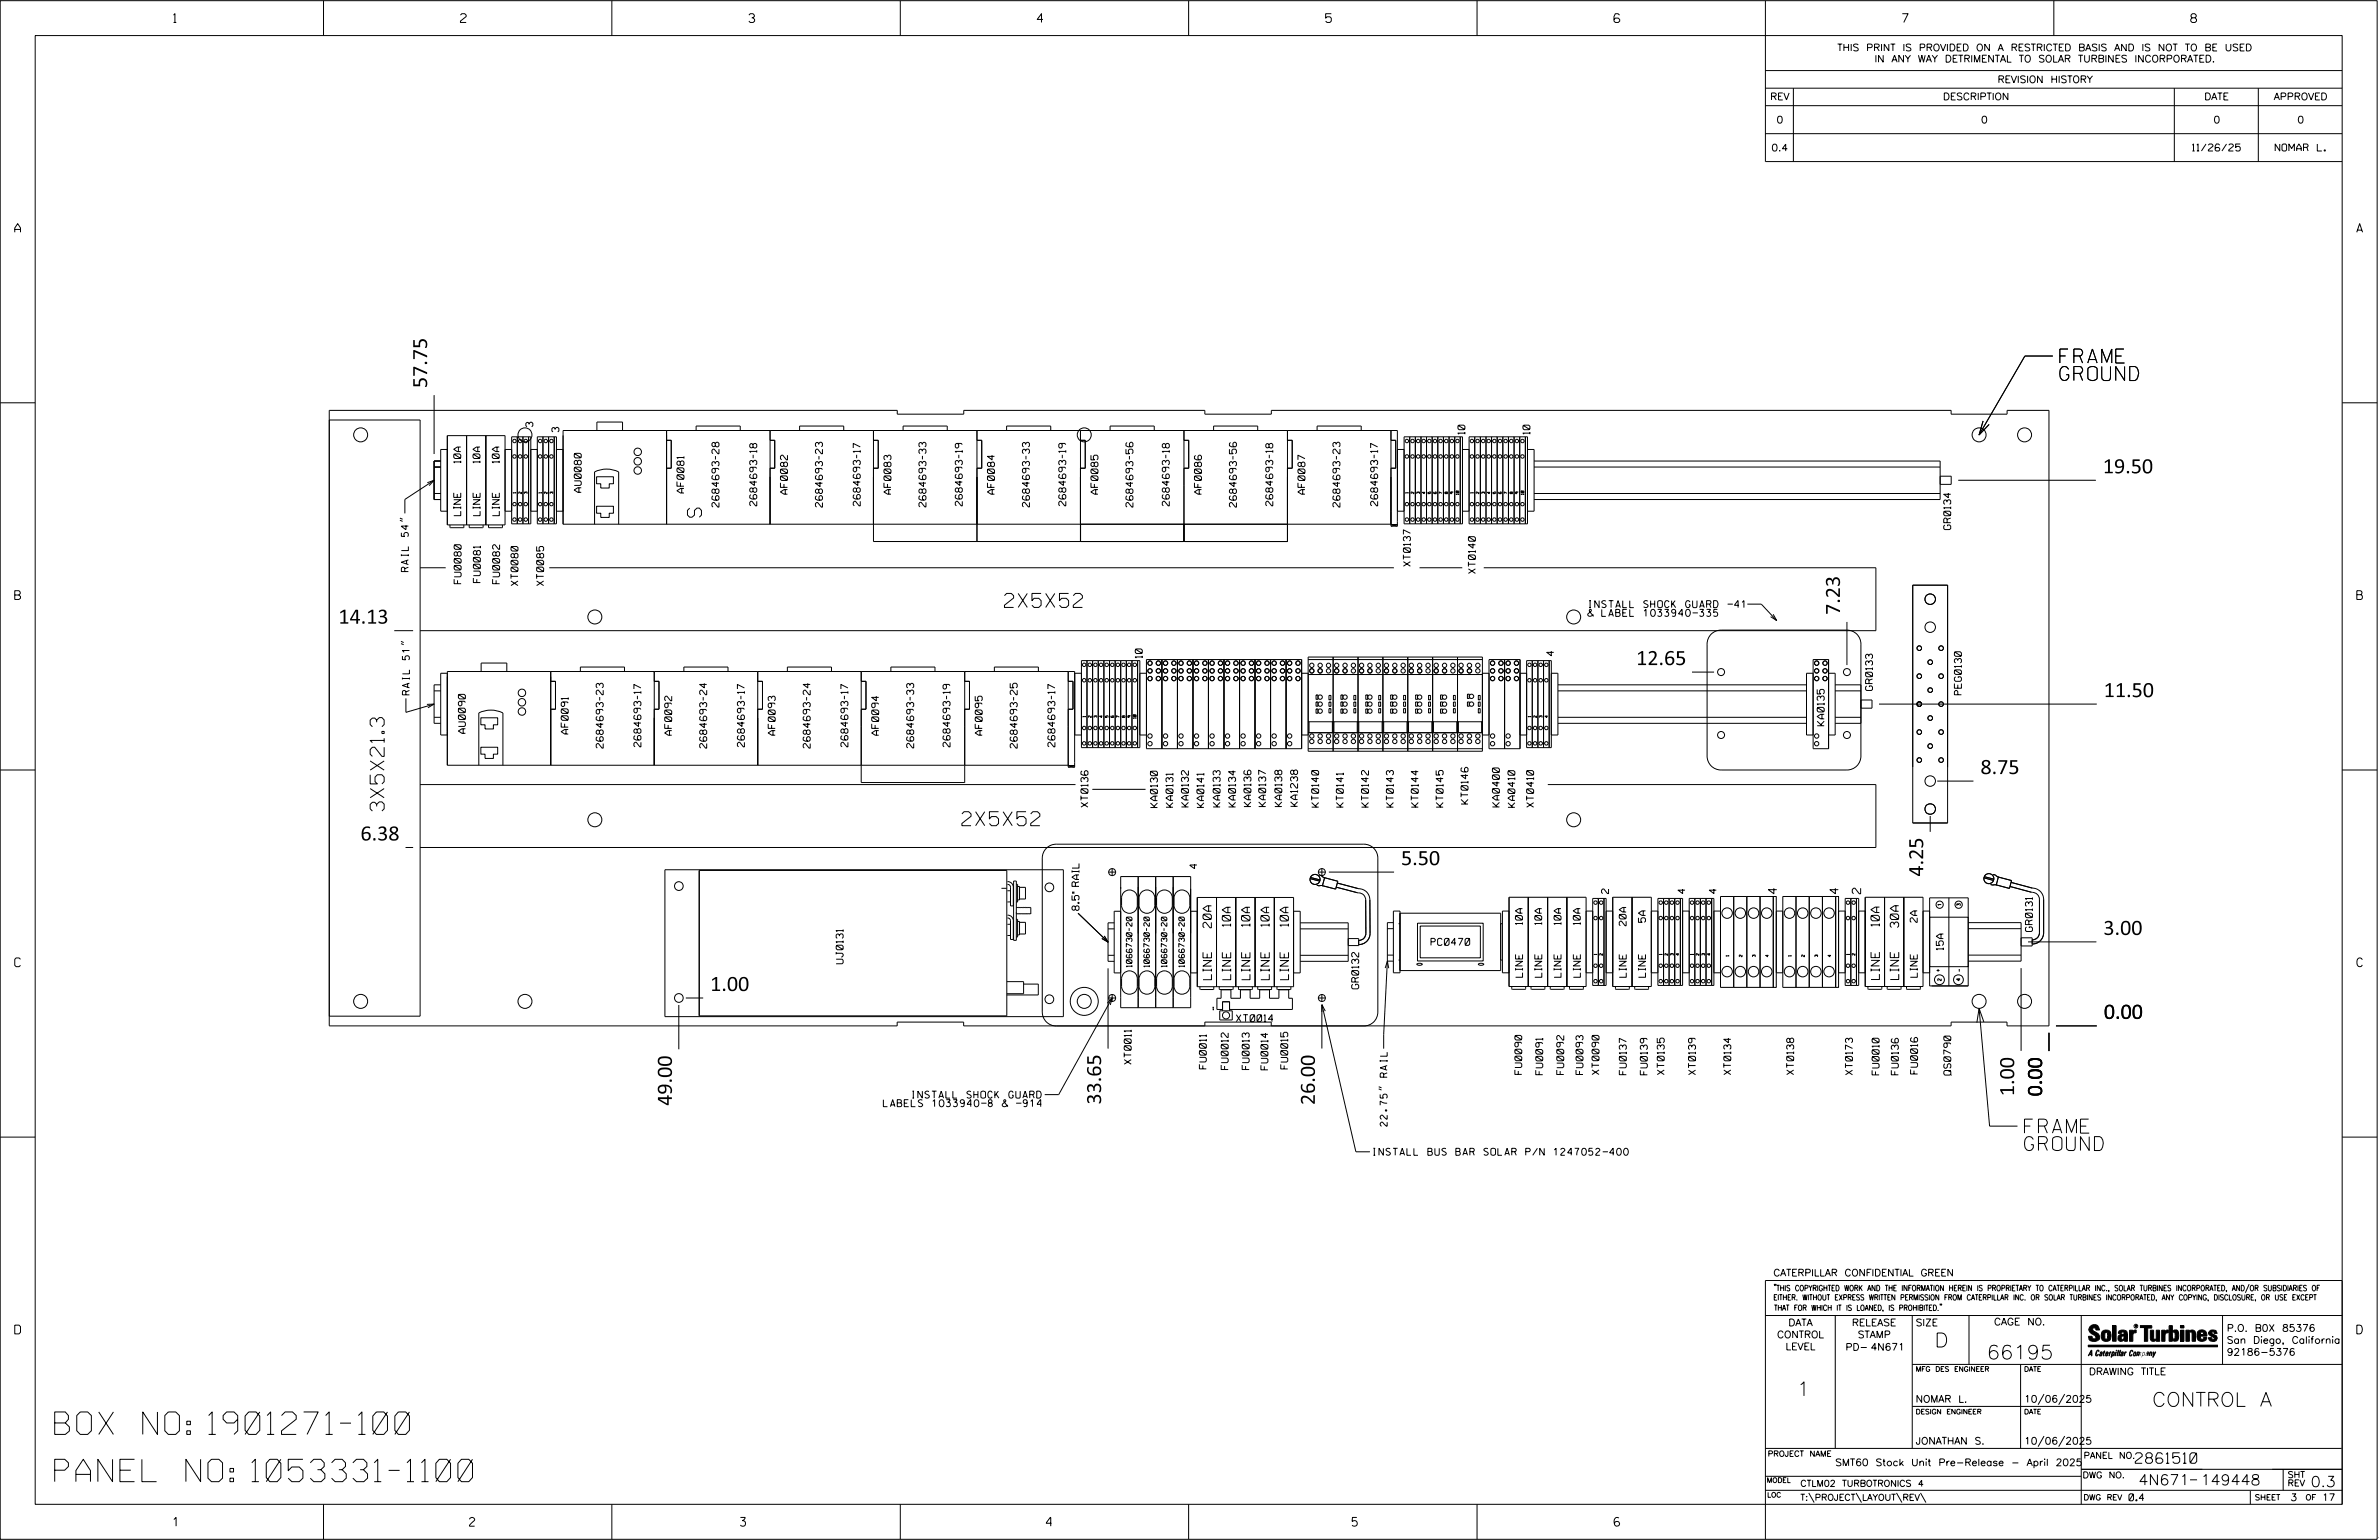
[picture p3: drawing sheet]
<svg xmlns="http://www.w3.org/2000/svg" width="864mm" height="559mm" viewBox="0 0 864 559" stroke-linecap="round" stroke-linejoin="round" font-family="sans-serif">
<defs><g id="words">
<g font-size="8.1">
<text x="19.9" y="520.5">BOX NO: 1901271-100</text>
<text x="19.9" y="537.6">PANEL NO: 1053331-1100</text>
</g>
<g font-size="5.1">
<text x="747.7" y="131.7">FRAME</text>
<text x="155" y="140.8" transform="rotate(-90 155 140.8)">57.75</text>
<text x="747.7" y="138.1">GROUND</text>
<text x="763.4" y="171.7">19.50</text>
<text x="254.6" y="187.7" transform="rotate(-90 254.6 187.7)">S</text>
<text x="364.6" y="220.4">2X5X52</text>
<text x="122.8" y="226.3">14.13</text>
<text x="667.9" y="223.1" transform="rotate(-90 667.9 223.1)">7.23</text>
<text x="593.9" y="241.3">12.65</text>
<text x="763.7" y="253">11.50</text>
<text x="718.9" y="280.9">8.75</text>
<text x="139.5" y="294.3" transform="rotate(-90 139.5 294.3)">3X5X21.3</text>
<text x="349.2" y="299.6">2X5X52</text>
<text x="130.8" y="305">6.38</text>
<text x="508.6" y="313.9">5.50</text>
<text x="698.1" y="318.1" transform="rotate(-90 698.1 318.1)">4.25</text>
<text x="763.5" y="339.2">3.00</text>
<text x="257.8" y="359.6">1.00</text>
<text x="763.7" y="369.7">0.00</text>
<text x="243.9" y="401.2" transform="rotate(-90 243.9 401.2)">49.00</text>
<text x="399.7" y="400.8" transform="rotate(-90 399.7 400.8)">33.65</text>
<text x="477.3" y="401" transform="rotate(-90 477.3 401)">26.00</text>
<text x="731.1" y="397.8" transform="rotate(-90 731.1 397.8)">1.00</text>
<text x="741.3" y="397.8" transform="rotate(-90 741.3 397.8)">0.00</text>
<text x="734.9" y="411.1">FRAME</text>
<text x="734.9" y="417.5">GROUND</text>
<text x="702.3" y="488.8">D</text>
<text x="721.2" y="493.2">66195</text>
<text x="652.2" y="506.5">1</text>
<text x="781.2" y="510.3">CONTROL A</text>
</g>
<g font-size="3.8">
<text x="775.1" y="531">2861510</text>
<text x="776.3" y="538.9">4N671</text>
<text x="798.8" y="538.9">149448</text>
<text x="838.8" y="539.5">0.3</text>
</g>
<g font-size="3.2">
<text x="63" y="8.2">1</text>
<text x="167.2" y="8.2">2</text>
<text x="271.8" y="8.2">3</text>
<text x="376.5" y="8.2">4</text>
<text x="481.2" y="8.2">5</text>
<text x="690.6" y="8.2">7</text>
<text x="795.3" y="8.2">8</text>
<text x="5.4" y="84.3">A</text>
<text x="855.5" y="84.3">A</text>
<text x="5.4" y="217.5">B</text>
<text x="855.6" y="217.5">B</text>
<text x="5.4" y="350.8">C</text>
<text x="855.6" y="350.8">C</text>
<text x="5.4" y="484">D</text>
<text x="855.6" y="484">D</text>
<text x="62.8" y="553.8">1</text>
<text x="170.4" y="553.8">2</text>
<text x="268.8" y="553.8">3</text>
<text x="379.8" y="553.8">4</text>
<text x="490.8" y="553.8">5</text>
<text x="585.9" y="553.8">6</text>
</g>
<g font-size="3">
<text x="645" y="324.3" transform="rotate(-90 645 324.3)">4</text>
<text x="667.3" y="324.3" transform="rotate(-90 667.3 324.3)">4</text>
<text x="675.4" y="324.3" transform="rotate(-90 675.4 324.3)">2</text>
<text x="439.7" y="336.7" transform="rotate(-90 439.7 336.7)">20A</text>
<text x="446.7" y="336.1" transform="rotate(-90 446.7 336.1)">10A</text>
<text x="453.7" y="336.1" transform="rotate(-90 453.7 336.1)">10A</text>
<text x="460.7" y="336.1" transform="rotate(-90 460.7 336.1)">10A</text>
<text x="467.7" y="336.1" transform="rotate(-90 467.7 336.1)">10A</text>
<text x="682.2" y="336.1" transform="rotate(-90 682.2 336.1)">10A</text>
<text x="689.2" y="336.5" transform="rotate(-90 689.2 336.5)">30A</text>
<text x="439.8" y="355.5" transform="rotate(-90 439.8 355.5)">LINE</text>
<text x="446.8" y="355.5" transform="rotate(-90 446.8 355.5)">LINE</text>
<text x="453.8" y="355.5" transform="rotate(-90 453.8 355.5)">LINE</text>
<text x="460.7" y="355.5" transform="rotate(-90 460.7 355.5)">LINE</text>
<text x="467.7" y="355.5" transform="rotate(-90 467.7 355.5)">LINE</text>
<text x="682.3" y="355.4" transform="rotate(-90 682.3 355.4)">LINE</text>
<text x="689.2" y="355.4" transform="rotate(-90 689.2 355.4)">LINE</text>
</g>
<g font-size="2.5">
<text x="666.9" y="18.5">THIS PRINT IS PROVIDED ON A RESTRICTED BASIS AND IS NOT TO BE USED</text>
<text x="680.5" y="22.6">IN ANY WAY DETRIMENTAL TO SOLAR TURBINES INCORPORATED.</text>
<text x="725.1" y="30">REVISION HISTORY</text>
<text x="642.6" y="36.3">REV</text>
<text x="705.3" y="36.3">DESCRIPTION</text>
<text x="800.2" y="36.3">DATE</text>
<text x="825.4" y="36.3">APPROVED</text>
<text x="644.9" y="44.7">0</text>
<text x="719.1" y="44.7">0</text>
<text x="803.5" y="44.7">0</text>
<text x="834" y="44.7">0</text>
<text x="643" y="54.8">0.4</text>
<text x="795.9" y="54.8">11/26/25</text>
<text x="825.9" y="54.8">NOMAR L.</text>
<text x="193.4" y="154.9" transform="rotate(-90 193.4 154.9)">3</text>
<text x="202.9" y="156.7" transform="rotate(-90 202.9 156.7)">3</text>
<text x="531.8" y="157.6" transform="rotate(-90 531.8 157.6)">10</text>
<text x="555.4" y="157.6" transform="rotate(-90 555.4 157.6)">10</text>
<text x="167.2" y="168" transform="rotate(-90 167.2 168)">10A</text>
<text x="174.2" y="168" transform="rotate(-90 174.2 168)">10A</text>
<text x="181.2" y="168" transform="rotate(-90 181.2 168)">10A</text>
<text x="211" y="178.6" transform="rotate(-90 211 178.6)">AU0080</text>
<text x="248.3" y="178.9" transform="rotate(-90 248.3 178.9)">AF0081</text>
<text x="285.9" y="179.3" transform="rotate(-90 285.9 179.3)">AF0082</text>
<text x="323.4" y="179.3" transform="rotate(-90 323.4 179.3)">AF0083</text>
<text x="361" y="179.3" transform="rotate(-90 361 179.3)">AF0084</text>
<text x="398.6" y="179.3" transform="rotate(-90 398.6 179.3)">AF0085</text>
<text x="436.1" y="179.3" transform="rotate(-90 436.1 179.3)">AF0086</text>
<text x="473.7" y="179.3" transform="rotate(-90 473.7 179.3)">AF0087</text>
<text x="261" y="184" transform="rotate(-90 261 184)">2684693-28</text>
<text x="274.7" y="183.6" transform="rotate(-90 274.7 183.6)">2684693-18</text>
<text x="298.6" y="184" transform="rotate(-90 298.6 184)">2684693-23</text>
<text x="312.3" y="183.6" transform="rotate(-90 312.3 183.6)">2684693-17</text>
<text x="336.1" y="184" transform="rotate(-90 336.1 184)">2684693-33</text>
<text x="349.3" y="183.6" transform="rotate(-90 349.3 183.6)">2684693-19</text>
<text x="373.7" y="184" transform="rotate(-90 373.7 184)">2684693-33</text>
<text x="386.9" y="183.6" transform="rotate(-90 386.9 183.6)">2684693-19</text>
<text x="411.3" y="184" transform="rotate(-90 411.3 184)">2684693-56</text>
<text x="424.5" y="183.6" transform="rotate(-90 424.5 183.6)">2684693-18</text>
<text x="448.8" y="184" transform="rotate(-90 448.8 184)">2684693-56</text>
<text x="462" y="183.6" transform="rotate(-90 462 183.6)">2684693-18</text>
<text x="486.4" y="184" transform="rotate(-90 486.4 184)">2684693-23</text>
<text x="500.1" y="183.6" transform="rotate(-90 500.1 183.6)">2684693-17</text>
<text x="167.3" y="187.1" transform="rotate(-90 167.3 187.1)">LINE</text>
<text x="174.3" y="187.1" transform="rotate(-90 174.3 187.1)">LINE</text>
<text x="181.3" y="187.1" transform="rotate(-90 181.3 187.1)">LINE</text>
<text x="708.1" y="192.2" transform="rotate(-90 708.1 192.2)">GR0134</text>
<text x="148.2" y="207.4" transform="rotate(-90 148.2 207.4)">RAIL 54&quot;</text>
<text x="512" y="205.5" transform="rotate(-90 512 205.5)">XT0137</text>
<text x="535.6" y="208.1" transform="rotate(-90 535.6 208.1)">XT0140</text>
<text x="167.4" y="211.8" transform="rotate(-90 167.4 211.8)">FU0080</text>
<text x="174.4" y="211.4" transform="rotate(-90 174.4 211.4)">FU0081</text>
<text x="181.4" y="211.8" transform="rotate(-90 181.4 211.8)">FU0082</text>
<text x="188" y="212.5" transform="rotate(-90 188 212.5)">XT0080</text>
<text x="197.4" y="212.5" transform="rotate(-90 197.4 212.5)">XT0085</text>
<text x="576.4" y="220.5">INSTALL SHOCK GUARD -41</text>
<text x="576.4" y="223.7">&amp; LABEL 1033940-335</text>
<text x="414.6" y="238.8" transform="rotate(-90 414.6 238.8)">10</text>
<text x="564" y="238" transform="rotate(-90 564 238)">4</text>
<text x="679.7" y="250.5" transform="rotate(-90 679.7 250.5)">GR0133</text>
<text x="148.6" y="252.1" transform="rotate(-90 148.6 252.1)">RAIL 51&quot;</text>
<text x="712" y="252.1" transform="rotate(-90 712 252.1)">PEG0130</text>
<text x="662.2" y="263.3" transform="rotate(-90 662.2 263.3)">KA0135</text>
<text x="169" y="266.1" transform="rotate(-90 169 266.1)">AU0090</text>
<text x="206.3" y="266.4" transform="rotate(-90 206.3 266.4)">AF0091</text>
<text x="243.8" y="266.8" transform="rotate(-90 243.8 266.8)">AF0092</text>
<text x="281.4" y="266.8" transform="rotate(-90 281.4 266.8)">AF0093</text>
<text x="319" y="266.8" transform="rotate(-90 319 266.8)">AF0094</text>
<text x="356.6" y="266.8" transform="rotate(-90 356.6 266.8)">AF0095</text>
<text x="219" y="271.4" transform="rotate(-90 219 271.4)">2684693-23</text>
<text x="232.7" y="271" transform="rotate(-90 232.7 271)">2684693-17</text>
<text x="256.5" y="271.4" transform="rotate(-90 256.5 271.4)">2684693-24</text>
<text x="270.2" y="271" transform="rotate(-90 270.2 271)">2684693-17</text>
<text x="294.1" y="271.4" transform="rotate(-90 294.1 271.4)">2684693-24</text>
<text x="307.8" y="271" transform="rotate(-90 307.8 271)">2684693-17</text>
<text x="331.7" y="271.4" transform="rotate(-90 331.7 271.4)">2684693-33</text>
<text x="344.9" y="271" transform="rotate(-90 344.9 271)">2684693-19</text>
<text x="369.2" y="271.4" transform="rotate(-90 369.2 271.4)">2684693-25</text>
<text x="382.9" y="271" transform="rotate(-90 382.9 271)">2684693-17</text>
<text x="394.9" y="292.9" transform="rotate(-90 394.9 292.9)">XT0136</text>
<text x="420.2" y="293" transform="rotate(-90 420.2 293)">KA0130</text>
<text x="425.8" y="292.9" transform="rotate(-90 425.8 292.9)">KA0131</text>
<text x="431.4" y="292.8" transform="rotate(-90 431.4 292.8)">KA0132</text>
<text x="437" y="293" transform="rotate(-90 437 293)">KA0141</text>
<text x="442.9" y="292.8" transform="rotate(-90 442.9 292.8)">KA0133</text>
<text x="448.5" y="292.8" transform="rotate(-90 448.5 292.8)">KA0134</text>
<text x="454.1" y="292.7" transform="rotate(-90 454.1 292.7)">KA0136</text>
<text x="459.4" y="292.7" transform="rotate(-90 459.4 292.7)">KA0137</text>
<text x="465.3" y="292.7" transform="rotate(-90 465.3 292.7)">KA0138</text>
<text x="471" y="292.6" transform="rotate(-90 471 292.6)">KA1238</text>
<text x="478.7" y="292.9" transform="rotate(-90 478.7 292.9)">KT0140</text>
<text x="487.7" y="292.9" transform="rotate(-90 487.7 292.9)">KT0141</text>
<text x="496.8" y="292.9" transform="rotate(-90 496.8 292.9)">KT0142</text>
<text x="505.8" y="292.9" transform="rotate(-90 505.8 292.9)">KT0143</text>
<text x="514.8" y="292.9" transform="rotate(-90 514.8 292.9)">KT0144</text>
<text x="523.9" y="292.9" transform="rotate(-90 523.9 292.9)">KT0145</text>
<text x="532.9" y="291.7" transform="rotate(-90 532.9 291.7)">KT0146</text>
<text x="544.3" y="292.8" transform="rotate(-90 544.3 292.8)">KA0400</text>
<text x="549.9" y="292.9" transform="rotate(-90 549.9 292.9)">KA0410</text>
<text x="556.7" y="292.9" transform="rotate(-90 556.7 292.9)">XT0410</text>
<text x="434.5" y="315.2" transform="rotate(-90 434.5 315.2)">4</text>
<text x="583.9" y="324.2" transform="rotate(-90 583.9 324.2)">2</text>
<text x="611.7" y="324.2" transform="rotate(-90 611.7 324.2)">4</text>
<text x="623" y="324.2" transform="rotate(-90 623 324.2)">4</text>
<text x="391.7" y="330.3" transform="rotate(-90 391.7 330.3)">8.5&quot; RAIL</text>
<text x="552.7" y="335.5" transform="rotate(-90 552.7 335.5)">10A</text>
<text x="559.7" y="335.5" transform="rotate(-90 559.7 335.5)">10A</text>
<text x="566.7" y="335.5" transform="rotate(-90 566.7 335.5)">10A</text>
<text x="573.7" y="335.5" transform="rotate(-90 573.7 335.5)">10A</text>
<text x="590.3" y="335.9" transform="rotate(-90 590.3 335.9)">20A</text>
<text x="597.3" y="334.7" transform="rotate(-90 597.3 334.7)">5A</text>
<text x="696" y="334.7" transform="rotate(-90 696 334.7)">2A</text>
<text x="737.8" y="338" transform="rotate(-90 737.8 338)">GR0131</text>
<text x="519.5" y="343">PC0470</text>
<text x="705.4" y="344.7" transform="rotate(-90 705.4 344.7)">15A</text>
<text x="306.1" y="349.7" transform="rotate(-90 306.1 349.7)">UJ0131</text>
<text x="493.2" y="358.8" transform="rotate(-90 493.2 358.8)">GR0132</text>
<text x="552.7" y="354.6" transform="rotate(-90 552.7 354.6)">LINE</text>
<text x="559.7" y="354.6" transform="rotate(-90 559.7 354.6)">LINE</text>
<text x="566.7" y="354.6" transform="rotate(-90 566.7 354.6)">LINE</text>
<text x="573.7" y="354.6" transform="rotate(-90 573.7 354.6)">LINE</text>
<text x="590.3" y="354.6" transform="rotate(-90 590.3 354.6)">LINE</text>
<text x="597.3" y="354.6" transform="rotate(-90 597.3 354.6)">LINE</text>
<text x="696" y="354.6" transform="rotate(-90 696 354.6)">LINE</text>
<text x="448.8" y="370.7">XT0014</text>
<text x="410.6" y="386.1" transform="rotate(-90 410.6 386.1)">XT0011</text>
<text x="437.9" y="387.9" transform="rotate(-90 437.9 387.9)">FU0011</text>
<text x="445.8" y="388.1" transform="rotate(-90 445.8 388.1)">FU0012</text>
<text x="453.5" y="388.1" transform="rotate(-90 453.5 388.1)">FU0013</text>
<text x="460.3" y="388.2" transform="rotate(-90 460.3 388.2)">FU0014</text>
<text x="467.5" y="387.9" transform="rotate(-90 467.5 387.9)">FU0015</text>
<text x="552.4" y="389.9" transform="rotate(-90 552.4 389.9)">FU0090</text>
<text x="560" y="390" transform="rotate(-90 560 390)">FU0091</text>
<text x="567.7" y="389.9" transform="rotate(-90 567.7 389.9)">FU0092</text>
<text x="574.7" y="389.9" transform="rotate(-90 574.7 389.9)">FU0093</text>
<text x="580.5" y="389.9" transform="rotate(-90 580.5 389.9)">XT0090</text>
<text x="590.4" y="390" transform="rotate(-90 590.4 390)">FU0137</text>
<text x="604.1" y="389.9" transform="rotate(-90 604.1 389.9)">XT0135</text>
<text x="615.5" y="390" transform="rotate(-90 615.5 390)">XT0139</text>
<text x="628.3" y="389.9" transform="rotate(-90 628.3 389.9)">XT0134</text>
<text x="651.1" y="389.9" transform="rotate(-90 651.1 389.9)">XT0138</text>
<text x="672.5" y="390" transform="rotate(-90 672.5 390)">XT0173</text>
<text x="689.1" y="390" transform="rotate(-90 689.1 390)">FU0136</text>
<text x="696.1" y="389.7" transform="rotate(-90 696.1 389.7)">FU0016</text>
<text x="598" y="390" transform="rotate(-90 598 390)">FU0139</text>
<text x="682.1" y="390" transform="rotate(-90 682.1 390)">FU0010</text>
<text x="708.2" y="390.1" transform="rotate(-90 708.2 390.1)">QS0790</text>
<text x="320.7" y="401.6">LABELS 1033940-8 &amp; -914</text>
<text x="330.7" y="398.5">INSTALL SHOCK GUARD</text>
<text x="503.6" y="408.6" transform="rotate(-90 503.6 408.6)">22.75&quot; RAIL</text>
<text x="498" y="419.2">INSTALL BUS BAR SOLAR P/N 1247052-400</text>
<text x="643.8" y="463">CATERPILLAR CONFIDENTIAL GREEN</text>
<text x="645.1" y="485.5">CONTROL</text>
<text x="649.2" y="481.1">DATA</text>
<text x="672.3" y="481.1">RELEASE</text>
<text x="674.4" y="485.5">STAMP</text>
<text x="695.4" y="481.1">SIZE</text>
<text x="723.8" y="480.8">CAGE NO.</text>
<text x="808.4" y="483.1">P.O. B0X 85376</text>
<text x="648.2" y="489.8">LEVEL</text>
<text x="669.9" y="490">PD- 4N671</text>
<text x="808.4" y="487.5">San Diego, California</text>
<text x="808.4" y="491.8">92186-5376</text>
<text x="758.3" y="498.9">DRAWING TITLE</text>
<text x="695.4" y="508.9">NOMAR L.</text>
<text x="734.8" y="508.9">10/06/2025</text>
<text x="695.4" y="524.1">JONATHAN S.</text>
<text x="734.8" y="524.1">10/06/2025</text>
<text x="666.2" y="531.9">SMT60 Stock Unit Pre-Release - April 2025</text>
<text x="772.8" y="544.6">0.4</text>
<text x="831.4" y="544.6">3</text>
<text x="842.9" y="544.6">17</text>
</g>
<g font-size="2.3">
<text x="756.4" y="529.2">PANEL NO.</text>
<text x="653.5" y="539.4">CTLM02 TURBOTRONICS 4</text>
<text x="756" y="536.3">DWG NO.</text>
<text x="830.4" y="539.3">REV</text>
<text x="830.4" y="536.2">SHT</text>
<text x="653.5" y="544.5">T:\PROJECT\LAYOUT\REV\</text>
</g>
<g font-size="2">
<text x="410.9" y="350.9" transform="rotate(-90 410.9 350.9)">1066730-20</text>
<text x="417.2" y="350.9" transform="rotate(-90 417.2 350.9)">1066730-20</text>
<text x="423.6" y="350.9" transform="rotate(-90 423.6 350.9)">1066730-20</text>
<text x="429.9" y="350.9" transform="rotate(-90 429.9 350.9)">1066730-20</text>
<text x="643.8" y="468.4">&quot;THIS COPYRIGHTED WORK AND THE INFORMATION HEREIN IS PROPRIETARY TO CATERPILLAR INC., SOLAR TURBINES INCORPORATED, AND/OR SUBSIDIARIES OF</text>
<text x="643.8" y="471.8">EITHER. WITHOUT EXPRESS WRITTEN PERMISSION FROM CATERPILLAR INC. OR SOLAR TURBINES INCORPORATED, ANY COPYING, DISCLOSURE, OR USE EXCEPT</text>
<text x="644" y="475.6">THAT FOR WHICH IT IS LOANED, IS PROHIBITED.&quot;</text>
<text x="641.7" y="528.5">PROJECT NAME</text>
<text x="756.3" y="544.3">DWG REV</text>
<text x="818.5" y="544.3">SHEET</text>
<text x="836.9" y="544.3">OF</text>
</g>
<g font-size="1.8">
<text x="695.4" y="497.6">MFG DES ENGINEER</text>
<text x="734.8" y="497.6">DATE</text>
<text x="695.4" y="513.1">DESIGN ENGINEER</text>
<text x="734.8" y="513.1">DATE</text>
<text x="641.3" y="538">MODEL</text>
<text x="641.5" y="543.3">LOC</text>
</g>
<g font-size="1.3">
<text x="704.7" y="328.6" transform="rotate(-90 704.7 328.6)">1</text>
<text x="711.6" y="328.6" transform="rotate(-90 711.6 328.6)">3</text>
<text x="711.9" y="352.6" transform="rotate(-90 711.9 352.6)">-</text>
<text x="704.7" y="355.9" transform="rotate(-90 704.7 355.9)">2</text>
<text x="711.5" y="355.9" transform="rotate(-90 711.5 355.9)">4</text>
</g>
<g font-size="1">
<text x="187.3" y="179" transform="rotate(-90 187.3 179)">1</text>
<text x="189.3" y="179.2" transform="rotate(-90 189.3 179.2)">2</text>
<text x="191.4" y="179.2" transform="rotate(-90 191.4 179.2)">3</text>
<text x="196.6" y="179" transform="rotate(-90 196.6 179)">1</text>
<text x="198.6" y="179.2" transform="rotate(-90 198.6 179.2)">2</text>
<text x="200.7" y="179.2" transform="rotate(-90 200.7 179.2)">3</text>
<text x="511.2" y="179" transform="rotate(-90 511.2 179)">1</text>
<text x="513.3" y="179.2" transform="rotate(-90 513.3 179.2)">2</text>
<text x="515.3" y="179.2" transform="rotate(-90 515.3 179.2)">3</text>
<text x="517.3" y="179.2" transform="rotate(-90 517.3 179.2)">4</text>
<text x="519.4" y="179.2" transform="rotate(-90 519.4 179.2)">5</text>
<text x="521.4" y="179.2" transform="rotate(-90 521.4 179.2)">6</text>
<text x="523.5" y="179.2" transform="rotate(-90 523.5 179.2)">7</text>
<text x="525.5" y="179.2" transform="rotate(-90 525.5 179.2)">8</text>
<text x="527.5" y="179.2" transform="rotate(-90 527.5 179.2)">9</text>
<text x="529.6" y="179.5" transform="rotate(-90 529.6 179.5)">10</text>
<text x="534.8" y="179" transform="rotate(-90 534.8 179)">1</text>
<text x="536.9" y="179.2" transform="rotate(-90 536.9 179.2)">2</text>
<text x="538.9" y="179.2" transform="rotate(-90 538.9 179.2)">3</text>
<text x="540.9" y="179.2" transform="rotate(-90 540.9 179.2)">4</text>
<text x="543" y="179.2" transform="rotate(-90 543 179.2)">5</text>
<text x="545" y="179.2" transform="rotate(-90 545 179.2)">6</text>
<text x="547.1" y="179.2" transform="rotate(-90 547.1 179.2)">7</text>
<text x="549.1" y="179.2" transform="rotate(-90 549.1 179.2)">8</text>
<text x="551.1" y="179.2" transform="rotate(-90 551.1 179.2)">9</text>
<text x="553.2" y="179.5" transform="rotate(-90 553.2 179.5)">10</text>
<text x="394.1" y="260.2" transform="rotate(-90 394.1 260.2)">1</text>
<text x="396.1" y="260.4" transform="rotate(-90 396.1 260.4)">2</text>
<text x="398.2" y="260.4" transform="rotate(-90 398.2 260.4)">3</text>
<text x="400.2" y="260.4" transform="rotate(-90 400.2 260.4)">4</text>
<text x="402.2" y="260.4" transform="rotate(-90 402.2 260.4)">5</text>
<text x="404.3" y="260.4" transform="rotate(-90 404.3 260.4)">6</text>
<text x="406.3" y="260.4" transform="rotate(-90 406.3 260.4)">7</text>
<text x="408.4" y="260.4" transform="rotate(-90 408.4 260.4)">8</text>
<text x="410.4" y="260.4" transform="rotate(-90 410.4 260.4)">9</text>
<text x="412.4" y="260.7" transform="rotate(-90 412.4 260.7)">10</text>
<text x="555.7" y="260.2" transform="rotate(-90 555.7 260.2)">1</text>
<text x="557.8" y="260.4" transform="rotate(-90 557.8 260.4)">2</text>
<text x="559.8" y="260.4" transform="rotate(-90 559.8 260.4)">3</text>
<text x="561.8" y="260.4" transform="rotate(-90 561.8 260.4)">4</text>
<text x="579.7" y="346.5" transform="rotate(-90 579.7 346.5)">1</text>
<text x="581.7" y="346.7" transform="rotate(-90 581.7 346.7)">2</text>
<text x="603.4" y="346.5" transform="rotate(-90 603.4 346.5)">1</text>
<text x="605.4" y="346.7" transform="rotate(-90 605.4 346.7)">2</text>
<text x="607.4" y="346.7" transform="rotate(-90 607.4 346.7)">3</text>
<text x="609.5" y="346.7" transform="rotate(-90 609.5 346.7)">4</text>
<text x="614.7" y="346.5" transform="rotate(-90 614.7 346.5)">1</text>
<text x="616.8" y="346.7" transform="rotate(-90 616.8 346.7)">2</text>
<text x="618.8" y="346.7" transform="rotate(-90 618.8 346.7)">3</text>
<text x="620.8" y="346.7" transform="rotate(-90 620.8 346.7)">4</text>
<text x="627.6" y="347" transform="rotate(-90 627.6 347)">1</text>
<text x="632.4" y="347.2" transform="rotate(-90 632.4 347.2)">2</text>
<text x="637.2" y="347.2" transform="rotate(-90 637.2 347.2)">3</text>
<text x="642" y="347.2" transform="rotate(-90 642 347.2)">4</text>
<text x="650.2" y="347" transform="rotate(-90 650.2 347)">1</text>
<text x="655" y="347.2" transform="rotate(-90 655 347.2)">2</text>
<text x="659.8" y="347.2" transform="rotate(-90 659.8 347.2)">3</text>
<text x="664.6" y="347.2" transform="rotate(-90 664.6 347.2)">4</text>
<text x="671.3" y="346.5" transform="rotate(-90 671.3 346.5)">1</text>
<text x="673.4" y="346.7" transform="rotate(-90 673.4 346.7)">2</text>
<text x="440.3" y="366.4">1</text>
</g>
<text font-size=".9" x="775.1" y="481.7">R</text>
</g></defs>
<g fill="none" stroke="#000" stroke-width=".36">
<path d="M.1 .2h862.8v558.4h-862.8zM12.8 12.9h837.4v533h-837.4zM117.4 .2v12.7M222.1 .2v12.7M326.8 .2v12.7M431.5 .2v12.7M536.2 .2v12.7M587.9 5.5l-.5-.5h-1l-.5 1v1.7l.5 .4h1l.6-.4v-.6l-.6-.5h-1l-.5 .5M640.9 .2v58.4h209.3M745.6 .2v12.7M640.9 25.6h209.3M640.9 32h209.3"/>
<path d="M640.9 38.3h209.3M651 32v26.6M789.3 32v26.6M819.8 32v26.6M640.9 48.5h209.3M745.2 129.2h-10.2l-16.6 28.6M.1 146.2h12.7M119.5 152.4h33v216.3h-33M119.5 148.9h206.2v1.4h24.1v-1.4h87.6v1.4h24.1v-1.4h246.8v1.4h20.3v-1.4h15.2v223.4h-15.2v-1.4h-20.3v1.4h-358.5v-1.4h-24.1v1.4h-206.2zM157.6 143.4v21.3M162.4 158.1h20.9v32.4h-20.9zM169.4 158.1v32.4"/>
<path d="M176.4 158.1v32.4M185.7 158.5h7v31.6h-7zM187.8 158.5v31.6M189.8 158.5v31.6M191.9 158.5v31.6M195.1 158.5h6.9v31.6h-6.9zM197.1 158.5v31.6M199.1 158.5v31.6M201.2 158.5v31.6M216.7 156.2v-3.1h9.3v3.1M242 159.8h1.7v10.1h-1.7M242 156.2v34"/>
<path d="M252.7 156.2v-1.6h16v1.6M279.5 159.8h1.7v10.1h-1.7M279.5 156.2v34M290.3 156.2v-1.6h16v1.6M317.1 156.2v40.3h150.3v-40.3M317.1 159.8h1.7v10.1h-1.7M327.8 156.2v-1.6h16.1v1.6M354.6 159.8h1.8v10.1h-1.8M354.6 156.2v40.3M365.4 156.2v-1.6h16v1.6M392.2 156.2l.1 40.3M392.2 159.8h1.7v10.1h-1.7"/>
<path d="M403 156.2v-1.6h16v1.6M429.8 159.8h1.7v10.1h-1.7M429.8 156.2v40.3M440.5 156.2v-1.6h16.1v1.6M467.4 159.8h1.7v10.1h-1.7M478.1 156.2v-1.6h16v1.6M504.9 156.2v34.7M504.9 159.8h1.8v10.1h-1.8M509.7 158.5h21.2v31.6h-21.2zM511.7 158.5v31.6M513.8 158.5v31.6M515.8 158.5v31.6"/>
<path d="M517.8 158.5v31.6M519.9 158.5v31.6M521.9 158.5v31.6M524 158.5v31.6M526 158.5v31.6M528.1 158.5v31.6M530.1 158.5v31.6M533.3 158.5h21.2v31.6h-21.2zM535.3 158.5v31.6M537.4 158.5v31.6M539.4 158.5v31.6M541.4 158.5v31.6"/>
<path d="M543.5 158.5v31.6M545.5 158.5v31.6M547.6 158.5v31.6M549.6 158.5v31.6M551.7 158.5v31.6M553.7 158.5v31.6M719.9 152.8l-1.5 5 3.7-3.8M850.2 146.2h12.7M155.1 175.2l2.5-.9-1.8 1.9M157.6 169.5h2.4M157.6 179.1h2.4M157.6 174.3l-10.6 6.9v5.1"/>
<path d="M160 167.3h-2.4v14h2.4M162.4 163.1h-2.4v22.4h2.4M183.3 163.1h2.4M192.7 163.1h2.4M202 163.1h2.4M216.6 173h6.1v2.5h-1.5v1.6h-3.1v-1.6h-1.5zM509.7 163.1h-2.4v22.4h2.4M530.9 163.1h2.4M554.5 163.1h2.4v22.4h-2.4M556.9 167.3h147.4v14h-147.4M556.9 169.5h147.4M556.9 179.1h147.4"/>
<path d="M704.3 172.8h4v3h-4M710.8 174.3h50M145.2 188.8l1 .4M145.2 188l1 .4M163.3 190.5l.2 1h4.7l.2-1M170.3 190.5l.2 1h4.7l.2-1M177.3 190.5l.2 1h4.7l.2-1M183.3 185.5h2.4M192.7 185.5h2.4M202 185.5h2.4M215.8 190.2v-19a9.9 9.9 0 0 1 8.8 0v19M216.6 183.7h6.1v2.5h-1.5v1.5h-3.1v-1.5h-1.5z"/>
<path d="M504.9 190.9h2.4M504.9 190.2h-300.5v-34h302.9v34.7M504.9 190.9l2.4-.6h-2.4l2.4 .6M530.9 185.5h2.4M152.5 206h9.3M199.4 206h306.6M515.3 206h15.5M538.6 206h142.4v22.8h-528.5M634.3 219.2h5.1l5.5 6M694.3 212.3h12.7v86.3h-12.7zM143.1 228.8h6.9M145.6 233.5l.9 .4"/>
<path d="M145.6 232.7l.9 .5M392.6 239.7h21.2v31.6h-21.2zM394.6 239.7v31.6M396.6 239.7v31.6M398.7 239.7v31.6M400.7 239.7v31.6M402.8 239.7v31.6M404.8 239.7v31.6M406.8 239.7v31.6M408.9 239.7v31.6M410.9 239.7v31.6M413 239.7v31.6"/>
<path d="M416.2 239.3h56.3v32.4h-56.3zM421.8 239.3v32.4M427.4 239.3v32.4M433.1 239.3v32.4M438.7 239.3v32.4M444.3 239.3v32.4M450 239.3v32.4M455.6 239.3v32.4M461.2 239.3v32.4M466.9 239.3v32.4M474.9 238.4h63.2v34.2h-63.2zM474.9 239.3h63.2"/>
<path d="M483.9 238.4v34.2M493 238.4v34.2M502 238.4v34.2M511 238.4v34.2M520.1 238.4v34.2M529.1 238.4v34.2M540.5 239.3h11.3v32.4h-11.3zM546.2 239.3v32.4M554.2 239.7h8.9v31.6h-8.9zM556.2 239.7v31.6M558.3 239.7v31.6M560.3 239.7v31.6"/>
<path d="M562.4 239.7v31.6M621.2 230.1l1.4-1 2.2-.5h45.7a5.1 5.1 0 0 1 5 5.1v40.6a5.1 5.1 0 0 1-5 5.1h-45.7a5.1 5.1 0 0 1-5.1-5.1v-40.6l.5-2.2zM643.7 222.9l1.2 2.3-2.1-1.4M658.2 239.3h5.6v32.4h-5.6zM670.5 225.7v15.6M147.4 253.4v5.1l10.2-3M155 255.6l2.6-.1-2.3 1.3M157.6 250.7h2.4M160 248.5h-2.4v14h2.4M162.4 244.3h-2.4v22.4h2.4M174.7 243.7v-3.1h9.3v3.1M199.9 247.2h1.7v10.2h-1.7"/>
<path d="M199.9 243.7v34M210.7 243.7v-1.7h16v1.7M237.5 247.2h1.7v10.2h-1.7M237.5 243.7v34M248.2 243.7v-1.7h16.1v1.7M275.1 247.2h1.7v10.2h-1.7M275.1 243.7v34M285.8 243.7v-1.7h16v1.7M312.6 247.2h1.8v10.2h-1.8M312.6 243.7v40.3h37.6v-40.3M323.4 243.7v-1.7h16v1.7M350.2 247.2h1.7v10.2h-1.7"/>
<path d="M361 243.7v-1.7h15.9v1.7M387.8 243.7v34.7M387.8 247.2h1.7v10.2h-1.7M390.2 244.3h2.4M413.8 244.3h2.4M472.5 244.3h2.4M474.9 244.8h63.2M477.7 252.2h.7v1.6h-.7zM477.7 254.7h.7v1.6h-.7zM477.7 257.2h.7v1.6h-.7zM482.4 252.3h.7v1.6h-.7zM482.4 254.7h.7v1.6h-.7z"/>
<path d="M482.4 257.1h.7v1.6h-.7zM486.8 252.2h.7v1.6h-.7zM486.8 254.7h.7v1.6h-.7zM486.8 257.2h.7v1.6h-.7zM491.5 252.3h.7v1.6h-.7zM491.5 254.7h.7v1.6h-.7zM491.5 257.1h.7v1.6h-.7zM495.8 252.2h.7v1.6h-.7zM495.8 254.7h.7v1.6h-.7zM495.8 257.2h.7v1.6h-.7zM500.5 252.3h.7v1.6h-.7zM500.5 254.7h.7v1.6h-.7z"/>
<path d="M500.5 257.1h.7v1.6h-.7zM504.8 252.2h.7v1.6h-.7zM504.8 254.7h.7v1.6h-.7zM504.8 257.2h.7v1.6h-.7zM509.5 252.3h.7v1.6h-.7zM509.5 254.7h.7v1.6h-.7zM509.5 257.1h.7v1.6h-.7zM513.9 252.2h.7v1.6h-.7zM513.9 254.7h.7v1.6h-.7zM513.9 257.2h.7v1.6h-.7zM518.6 252.3h.7v1.6h-.7zM518.6 254.7h.7v1.6h-.7z"/>
<path d="M518.6 257.1h.7v1.6h-.7zM522.9 252.2h.7v1.6h-.7zM522.9 254.7h.7v1.6h-.7zM522.9 257.2h.7v1.6h-.7zM527.6 252.3h.7v1.6h-.7zM527.6 254.7h.7v1.6h-.7zM527.6 257.1h.7v1.6h-.7zM532.7 251.9h.7v1.5h-.7zM532.7 254.7h.7v1.6h-.7zM536.6 252.3h.7v1.6h-.7zM536.6 254.7h.7v1.6h-.7zM536.6 257.1h.7v1.6h-.7z"/>
<path d="M538.1 244.3h2.4M551.8 244.3h2.4M563.1 244.3h2.4v22.4h-2.4M565.5 248.5h90.3M565.5 250.7h90.3M614.2 243.9h8M658.2 244.3h-2.4v22.4h2.4M663.8 244.3h2.4v22.4h-2.4M666.2 248.5h9.3M666.2 250.7h9.3M675.5 254h4.1v3h-4.1M682.1 255.5h79.1"/>
<path d="M.1 279.4h12.7M157.6 260.3h2.4M173.8 277.7v-19a9.9 9.9 0 0 1 8.8 0v19M174.6 260.5h6.1v2.5h-1.6v1.5h-3v-1.5h-1.5zM174.6 271.1h6.1v2.5h-1.6v1.6h-3v-1.6h-1.5zM387.8 278.4l2.3-.6h-2.3l2.3 .6M387.8 277.7h-225.4v-34h227.7v34.7M387.8 278.4h2.3M390.2 266.7h2.4M413.8 266.7h2.4M472.5 266.7h2.4M474.9 261.9h63.2"/>
<path d="M474.9 271.7h63.2M474.9 265.9h63.2M475.2 261.9v4h8.5v-4M484.2 261.9v4h8.5v-4M493.3 261.9v4h8.4v-4M502.3 261.9v4h8.5v-4M511.3 261.9v4h8.5v-4M520.3 261.9v4h8.5v-4M529.4 261.9v4h8.4v-4M538.1 266.7h2.4M551.8 266.7h2.4M565.5 262.5h90.3"/>
<path d="M565.5 260.3h90.3M666.2 262.5h9.3M666.2 260.3h9.3M850.2 279.4h12.7M152.5 284.7h237.9M396.5 286.4h19.4M561.9 284.7h119.1v22.8h-528.5M700.7 296.1v5.7M703.2 283.4h13.2M147.2 307.5h2.8M241.4 315.6h144.6v53.3h-144.6zM253.8 315.8h111.7v52.8h-111.7z"/>
<path d="M365.7 319.9a2.03 2.03 0 0 1 2.1 2v6.8h-1v-6.8a1 1 0 0 0-1.1-1M367.9 319.7h1v21.5h-1zM402.4 316.4h2.6M403.7 315.2v2.5M406.8 318.1h25.4v47.6h-25.4zM413.2 318.1v47.6M419.5 318.1v47.6M425.9 318.1v47.6M475.6 318.8l3.5 .9M475.7 318.4l3.5 .9M478.6 316.4h2.5M479 317.6l2 1"/>
<path d="M479.8 315.2v2.5M480.8 318.5l4.8 1.3-.7 2.8-4.8-1.2zM482.4 316.4h23.7M720.2 318.5l3.5 1M720.3 318.1l3.5 .9M723.5 317.3l2.1 1M725.4 318.2l4.8 1.3-.8 2.9-4.7-1.3zM363.5 322.3h2M365.7 332.1a2.03 2.03 0 0 1 2.1 2v6.8h-1v-6.8a1.01 1.01 0 0 0-1.1-1M365.7 339.4h1.1M365.7 335.4h1.1M365.7 327.3h1.1"/>
<path d="M365.7 323.2h1.1M368.9 320.9h.5v6.4h-.5M368.9 333.6h.5v6.4h-.5M368.9 329.2l.8 .2 .3-.2 .2 .2 .3-.2 .2 .2 .3-.2 .2 .2 .3-.2 .3 .2 .2-.2 .3 .2 .2-.2 .3 .2 .2-.2 .3 .2 .2-.2 .3 .2 .3-.2 .1 2.4-1.2-.1-.2 .2-.3-.2-.2 .2-.3-.2-.2 .2-.3-.2-.3 .2-.2-.2-.3 .2-.2-.2-.3 .2-.2-.2-.3 .2-.2-.2-.3 .2-.3-.6M369.4 321.7h.7v4.8h-.7M369.4 334.4h.7v4.8h-.7M370.1 322h2.2v4.2h-2.2M370.1 334.7h2.2v4.2h-2.2M391.3 331.4l10.9 10.4M400.9 339.6l1.3 2.2-2.2-1.3M402.2 337h2.3M404.5 334.9h-2.3v13.9h2.3"/>
<path d="M406.8 330.7h-2.3v22.3h2.3M408 323.8a2.85 2.85 0 0 1 3.1-.6 2.85 2.85 0 0 1 1.8 2.6v2.7a2.86 2.86 0 0 1-2.9 2.9 2.86 2.86 0 0 1-2.9-2.9l.1-3.2zM414.3 323.8a2.85 2.85 0 0 1 3.1-.6 2.85 2.85 0 0 1 1.8 2.6v2.7a2.86 2.86 0 0 1-2.9 2.9 2.86 2.86 0 0 1-2.8-2.9v-3.2zM420.7 323.8a2.85 2.85 0 0 1 3.1-.6 2.85 2.85 0 0 1 1.8 2.6v2.7a2.86 2.86 0 0 1-2.9 2.9 2.86 2.86 0 0 1-2.9-2.9l.1-3.2zM427 323.8a2.85 2.85 0 0 1 3.1-.6 2.85 2.85 0 0 1 1.8 2.6v2.7a2.86 2.86 0 0 1-2.9 2.9 2.86 2.86 0 0 1-2.8-2.9v-3.2zM432.2 330.7h2.4M434.6 325.6h35v32.4h-35zM441.6 325.6v32.4M448.6 325.6v32.4M455.6 325.6v32.4M462.6 325.6v32.4M469.6 330.7h2.4v22.3h-2.4"/>
<path d="M472 334.9h17.4v13.9h-17.4M472 337h17.4M478 321.2l2.3 .2M485.1 321.9l7.7 2.1a2.66 2.66 0 0 1 3 2.5v12.2a2.59 2.59 0 0 1-2.6 2.5M485.5 320.4l7.7 2.1a4 4 0 0 1 4.1 4v12.2a4.1 4.1 0 0 1-4.1 4.1M503.6 337h2.2M505.8 330.6h2.4v22.4h-2.4zM505.8 334.8h-2.2v14M507.7 335.2h.5M508.2 331.4h36.6v20.8h-36.6M514.6 335h23.8v13.7h-23.8zM515.5 336h21.9v11.6h-21.9z"/>
<path d="M544.8 335.2h.5M547.8 330.6h-2.4v22.4h2.4M547.8 325.6h28v32.4h-28zM554.8 325.6v32.4M561.8 325.6v32.4M568.8 325.6v32.4M575.8 330.6h2.4M578.2 326h4.8v31.6h-4.8zM580.2 326v31.6M582.3 326v31.6M583 330.6h2.4M585.4 325.6h14v32.4h-14z"/>
<path d="M592.5 325.6v32.4M599.4 330.6h2.4M601.8 326h9v31.6h-9zM603.9 326v31.6M605.9 326v31.6M607.9 326v31.6M610 326v31.6M610.8 330.6h2.4M613.2 326h9v31.6h-9zM615.2 326v31.6M617.3 326v31.6M619.3 326v31.6"/>
<path d="M621.3 326v31.6M622.2 330.6h2.4M624.6 325.3h19.1v33h-19.1zM629.4 325.3v33M634.1 325.3v33M638.9 325.3v33M643.7 325.3h1.1v33h-1.1zM647.2 325.3h19.2v33h-19.2zM647.2 330.6h-2.4v22.4h2.4M652 325.3v33M656.8 325.3v33M661.6 325.3v33"/>
<path d="M666.4 325.3h1v33h-1zM669.8 330.6h-2.4v22.4h2.4M669.8 326h4.9v31.6h-4.9zM671.9 326v31.6M673.9 326v31.6M674.7 330.6h2.4M677.1 325.6h21v32.4h-21zM684.1 325.6v32.4M691.1 325.6v32.4M698.1 330.6h2.4M700.5 332.8h14v18h-14zM700.5 325.8h14v32h-14z"/>
<path d="M707.5 325.8v32M714.5 334.8h19.2v14h-19.2M714.5 337h19.2M722.6 321l2.3 .2M729.7 321.7l7.7 2M730 320.2l7.8 2.1a4.1 4.1 0 0 1 4.1 4v12.2a4.1 4.1 0 0 1-4.2 4M737.8 323.8a2.59 2.59 0 0 1 2.5 2.5v12.2a2.59 2.59 0 0 1-2.6 2.5M365.5 356.2h6.1v4.4h-6.1M371.6 357.1h5.3v3.9h-11.4M402.2 346.6h2.3M402.2 351.4v29.1M408 353.1a2.85 2.85 0 0 1 3.1-.6 2.85 2.85 0 0 1 1.8 2.6v2.8a2.86 2.86 0 0 1-2.9 2.9 2.86 2.86 0 0 1-2.9-2.9l.1-3.2z"/>
<path d="M414.3 353.1a2.85 2.85 0 0 1 3.1-.6 2.85 2.85 0 0 1 1.8 2.6v2.8a2.86 2.86 0 0 1-2.9 2.9 2.86 2.86 0 0 1-2.8-2.9v-3.2zM420.7 353.1a2.85 2.85 0 0 1 3.1-.6 2.85 2.85 0 0 1 1.8 2.6v2.8a2.86 2.86 0 0 1-2.9 2.9 2.86 2.86 0 0 1-2.9-2.9l.1-3.2zM427 353.1a2.85 2.85 0 0 1 3.1-.6 2.85 2.85 0 0 1 1.8 2.6v2.8a2.86 2.86 0 0 1-2.9 2.9 2.86 2.86 0 0 1-2.8-2.9v-3.2zM432.2 353h2.4M435.6 358l.2 1.1h4.6l.2-1.1M442.6 358l.2 1.1h4.6l.2-1.1M449.6 358l.2 1.1h4.6l.2-1.1M456.6 358l.2 1.1h4.6l.2-1.1M463.5 358l.3 1.1h4.6l.2-1.1M472 346.6h17.4M489.4 340.6h3.8v2.5h-3.8M502.8 351.3l.8-2.5 .5 2.5"/>
<path d="M503.6 348.8l-1.3 26.7v5M503.6 348.8h2.2M503.6 346.6h2.2M507.7 348.4h.5M514.4 349.8a1.24 1.24 0 0 1 1.8 .2 1.19 1.19 0 0 1-1.8-.2zM536.7 349.8a1.24 1.24 0 0 1 1.9 .2 1.19 1.19 0 0 1-1.9-.2zM544.8 348.4h.5M548.8 358l.2 1h4.6l.2-1M555.8 358l.2 1h4.6l.2-1M562.8 358l.2 1h4.6l.2-1M569.7 358l.2 1h4.7l.2-1M575.8 353h2.4"/>
<path d="M583 353h2.4M586.4 358l.2 1h4.7l.2-1M593.4 358l.2 1h4.6l.3-1M599.4 353h2.4M610.8 353h2.4M622.2 353h2.4M674.7 353h2.4M678.1 358l.2 1h4.6l.2-1M685.1 358l.2 1h4.6l.2-1M692.1 358l.2 1h4.6l.2-1M698.1 353h2.4M703 352.1h1.1"/>
<path d="M703.5 351.6v1M714.5 346.6h19.2M733.7 351.3v30M733.7 340.3h4v3h-4M736.2 341.8h24.8M246.4 364.7v16.1M249 362.1h6.3M402 364l1.7-1.9-.7 2.6M402.4 362.1h2.6M403.7 360.9v2.5M403.7 362.1l-19.4 35.1h-5.1M437.4 372.3v-1.4h24.1v1.4"/>
<path d="M442.8 366.8h4.5v3.3h-4.5zM443.8 366.3h-2.1v-4.1h1.6v-3h3.5v3h3.5v-3h3.5v3h3.5v-3h3.5v3h3.5v-3h3.5v3h1.4v4.1h-22.9M443.8 366.8v-3.3h2.5v3.3M478.6 362.1h2.5M479.8 360.9v2.5M479.8 364.7v15.8M479.9 364.6l12.3 53.3M481.1 366.9l-1.2-2.3-.1 2.6M495.1 372.3a5.1 5.1 0 0 0 5.1-5.1v-55.8a5.1 5.1 0 0 0-5.1-5.1h-111.7a5.1 5.1 0 0 0-5 5.1v55.8a5.1 5.1 0 0 0 5 5.1M718.4 365.9l3.8 42.7h10.2M720.2 370.8l-1.8-4.9-.8 5.2M743.8 374.8v6.6"/>
<path d="M746.3 372.3h14.9M500.5 395.1l1 .4M500.5 394.3l1 .4M.1 412.6h12.7M492.2 417.9h5.1M850.2 412.6h12.7M640.9 477.3h209.3M644.2 466.1l-.1 .4M644.7 466.1l-.2 .4M666.2 477.3v48.3M694.2 477.3v48.3M704.4 473.3l-.1 .4"/>
<path d="M704.8 473.3l-.1 .4M714.8 477.3v17.8M755.5 477.3v68.6M806.8 477.3v17.8M816.5 466l-1.4 3.1M850.2 464.6h-209.3v94M850.2 464.8v81.1M694.2 495.1h156M733.5 495.1v30.5M758.6 481.4a2.02 2.02 0 0 1 3.1-.1l.5 1.3h-1.3l-.2-.6-.4-.2-.6 .1-.1 .4 .4 .7a2.46 2.46 0 0 1 2.2 2.9 2.83 2.83 0 0 1-3.8 .3l-.3-1.3h1.3l.2 .7 .6 .3 .5-.2 .2-.5-.4-.6-1.9-1.2-.4-.9zM759.2 491.3h-.7l.7-1.2v1.9h.2l-.1-2.1-1.3 2.1 .5-.5h.7M761.3 490l.3-.2 .4 .3-.1 .3-.3-.4-.4 .3-.3 1.6h.4l.4-.5-.3 .6-.4 .1-.3-.4z"/>
<path d="M762.6 490.6l.5-.1-.1 1.4h-.9a.74 .74 0 0 1 .9-.8l-.3 .7-.5 .1 .2-.5 .6-.2v-.5l-.7 .2zM763 483.2a2.17 2.17 0 0 1 3.1 0l.3 1.4-.3 1.5a2.17 2.17 0 0 1-3.1 0l-.3-1.5zM763.6 490.5l.4-.4 .2 .6h-.3l-.3 .9 .2 .4-.3-.1zM764.1 483.7l.5-.4 .4 .3v2.2l-.4 .2-.5-.2zM764.6 491.1l.6 .2v-.7l-.4-.1-.4 .6-.1 .8h.6M764.6 491.1l-.1 .8h.4M764.6 482.6v.8M764.8 490.7l.4 .1v.3h-.6zM765 491.5l-.1 .4zM766 490.5l-.5 1.5zM766 490.8l.4-.3-.4 .4M766.9 481h1.3v5.7h-1.3z"/>
<path d="M767 490.8l.5 .1-.3 .8-.4 .2zM767.3 490.5h-.5l-.5 2M767.3 490.5a.8 .8 0 0 1 .2 1 .8 .8 0 0 1-.9 .4l-.1 .6M767.3 490.5l-.1 .2M768.1 490.5l-.4 1.5zM768.2 489.9h.3l-.1 .2h-.2zM769 489.9l-.5 2.1zM769.7 489.9l-.6 2.1zM770.1 491.4l.5-.3-.5 .8zM770.4 491.9h.1M770.6 491.1l.1-.4-.7 .2 .1-.3 .6-.1 .2 .3-.5 1.1M770.6 491.1a.74 .74 0 0 0-.8 .8h.6"/>
<path d="M771 484.8h-.7l-.3 .6 .4 .7 .5-.3 .1-2.4h-.8l-.1 .4h-1.2a1.71 1.71 0 0 1 1.8-1.3 1.71 1.71 0 0 1 1.6 1.4v2.8h-1.1l-.1-.6M771 484.2l-1.5 .1a1.41 1.41 0 0 0 0 2.4l.5 .1 1.1-.7M771.2 486.1h-.1M771.4 490.5l.1 .3 .4-.3-.9 1.5zM771.5 490.8h.1M773 482.7h1.2v.5l.5-.5 .7-.1v1h-.6l-.5 .4-.1 2.7h-1.2zM773.3 490.3l.6-.4 .4 .2-.1 .4-.3-.4a1.28 1.28 0 0 0-.5 1.8l.6-.4-.1 .4-.8 .1zM774.7 490.8l.5-.3a.88 .88 0 0 1 .2 .9 .88 .88 0 0 1-.7 .7l-.2-.2zM774.8 490.9h.5l-.3 1h-.3l-.2-.2zM775.2 490.5l-.1 .2M776.8 481h4.3v.9h-1.5v4.8h-1.3M776.8 490.6l-.8 .2v-.3l-.4 1.5 .8-1.3v1.3l.3-1.2"/>
<path d="M779.3 491.1h.4M779.6 490.5h.3l-.3 1.4M779.6 490.7h.2l-.1 .4M779.7 491.1l-.1 .4M779.7 491.1l-.4 .2M780.1 492l.4-1.5 .1 .3 .3-.3 .3 .2-.3 1.3v-1.3l-.7 1.3M780.6 482.7h1.2v2.7l.1 .4 .4 .3 .4-.7v-2.7h1.2l.1 4h-1.3v-.5l-1.1 .6-.7-.3-.3-.7zM781.6 492.5l1-2-.8 1.3-.2-1.3-.2 2M784.7 482.7h1.2v.5l.5-.5 .7-.1v1h-.5l-.6 .4-.1 2.7h-1.2zM787.4 481h1.2v2a1.4 1.4 0 0 1 2.2 .2l.1 1.4-.4 1.9-1.5 .1-.4-.5v-1l.5 .9 .5-.3v-2.1l-.5-.4-.5 .7v2.8h-1.2zM791.5 482.7h1.3v4h-1.3zM791.5 481h1.3v.9h-1.3z"/>
<path d="M793.5 482.7h1.3v.4l.7-.5 1.1 .2 .4 .6v3.3h-1.2l-.3-3.4-.7 .2v3.2h-1.3zM794.8 483.1h.1M797.7 483.2a1.92 1.92 0 0 1 2.4-.5 1.92 1.92 0 0 1 1 2.1h-2.3v.8l.6 .5 .5-.3v-.5h1.2a1.83 1.83 0 0 1-2.1 1.4 1.83 1.83 0 0 1-1.5-2.1zM798.8 484.2v.6M799.1 483.4h.6l.2 .8h-1.1zM804.6 482.9a1.84 1.84 0 0 0-2.9 .8 3.3 3.3 0 0 0 2.2 1.9l-.5 .5-.4-.3-.1-.4h-1.2l.1 .6a1.92 1.92 0 0 0 2.9 .4M804.9 483.8h-1.2l-.2-.6-.5 .1-.1 .3 .1 .3 1.8 .9M805.1 488.1h-47.1v.6h47.1M694.2 510.3h61.3M742 505.8l-2.2 3.9M749.5 505.8l-2.2 3.9M640.9 525.6h209.2"/>
<path d="M640.9 535.7h114.6M742 521.1l-2.2 3.8M749.5 521.1l-2.2 3.8M755.5 533.2h94.7M795 537h2.6M828.8 533.2v7.6M117.4 545.9v12.7M222.1 545.9v12.7M326.8 545.9v12.7M431.5 545.9v12.7M536.2 545.9v12.7M640.9 540.8h209.3"/>
<path d="M656.6 541.7l2 3.5M673.8 541.7l1.9 3.5M688.4 541.7l2 3.5M697.2 541.7l1.9 3.5M816.9 541v4.9M863.5 558h.1"/>
<circle cx="130.9" cy="157.8" r="2.54"/>
<circle cx="190.6" cy="157.8" r="2.54"/>
<circle cx="393.6" cy="157.8" r="2.54"/>
<circle cx="718.4" cy="157.8" r="2.54"/>
<circle cx="734.9" cy="157.8" r="2.55"/>
<circle cx="186.8" cy="165.6" r=".64"/>
<circle cx="186.8" cy="160" r=".64"/>
<circle cx="188.8" cy="165.6" r=".64"/>
<circle cx="188.8" cy="160" r=".64"/>
<circle cx="190.9" cy="165.6" r=".64"/>
<circle cx="190.9" cy="160" r=".64"/>
<circle cx="196.1" cy="160" r=".64"/>
<circle cx="196.1" cy="165.6" r=".64"/>
<circle cx="198.1" cy="165.6" r=".64"/>
<circle cx="198.1" cy="160" r=".64"/>
<circle cx="200.2" cy="165.6" r=".64"/>
<circle cx="200.2" cy="160" r=".64"/>
<circle cx="231.5" cy="167.4" r="1.35"/>
<circle cx="231.5" cy="170.7" r="1.35"/>
<circle cx="231.5" cy="164" r="1.35"/>
<circle cx="510.7" cy="160" r=".64"/>
<circle cx="510.7" cy="165.6" r=".64"/>
<circle cx="512.8" cy="165.6" r=".64"/>
<circle cx="512.8" cy="160" r=".64"/>
<circle cx="514.8" cy="165.6" r=".64"/>
<circle cx="514.8" cy="160" r=".64"/>
<circle cx="516.8" cy="165.6" r=".64"/>
<circle cx="516.8" cy="160" r=".64"/>
<circle cx="518.9" cy="165.6" r=".64"/>
<circle cx="518.9" cy="160" r=".64"/>
<circle cx="520.9" cy="160" r=".64"/>
<circle cx="520.9" cy="165.6" r=".64"/>
<circle cx="523" cy="165.6" r=".64"/>
<circle cx="523" cy="160" r=".64"/>
<circle cx="525" cy="165.6" r=".64"/>
<circle cx="525" cy="160" r=".64"/>
<circle cx="527.1" cy="165.6" r=".64"/>
<circle cx="527.1" cy="160" r=".64"/>
<circle cx="529.1" cy="165.6" r=".63"/>
<circle cx="529.1" cy="160" r=".63"/>
<circle cx="534.3" cy="165.6" r=".64"/>
<circle cx="534.3" cy="160" r=".64"/>
<circle cx="536.4" cy="165.6" r=".64"/>
<circle cx="536.4" cy="160" r=".64"/>
<circle cx="538.4" cy="160" r=".64"/>
<circle cx="538.4" cy="165.6" r=".64"/>
<circle cx="540.4" cy="165.6" r=".64"/>
<circle cx="540.4" cy="160" r=".64"/>
<circle cx="542.5" cy="165.6" r=".64"/>
<circle cx="542.5" cy="160" r=".64"/>
<circle cx="544.5" cy="165.6" r=".64"/>
<circle cx="544.5" cy="160" r=".64"/>
<circle cx="546.6" cy="165.6" r=".64"/>
<circle cx="546.6" cy="160" r=".64"/>
<circle cx="548.6" cy="160" r=".64"/>
<circle cx="548.6" cy="165.6" r=".64"/>
<circle cx="550.7" cy="165.6" r=".64"/>
<circle cx="550.7" cy="160" r=".64"/>
<circle cx="552.7" cy="165.6" r=".63"/>
<circle cx="552.7" cy="160" r=".63"/>
<circle cx="186.8" cy="182.9" r=".63"/>
<circle cx="186.8" cy="188.5" r=".64"/>
<circle cx="188.8" cy="182.9" r=".63"/>
<circle cx="188.8" cy="188.5" r=".64"/>
<circle cx="190.8" cy="182.9" r=".63"/>
<circle cx="190.9" cy="188.5" r=".64"/>
<circle cx="196.1" cy="182.9" r=".63"/>
<circle cx="196.1" cy="188.5" r=".64"/>
<circle cx="198.1" cy="182.9" r=".63"/>
<circle cx="198.1" cy="188.5" r=".64"/>
<circle cx="200.2" cy="182.9" r=".63"/>
<circle cx="200.2" cy="188.5" r=".64"/>
<circle cx="510.7" cy="182.9" r=".63"/>
<circle cx="510.7" cy="188.5" r=".64"/>
<circle cx="512.8" cy="182.9" r=".63"/>
<circle cx="512.8" cy="188.5" r=".64"/>
<circle cx="514.8" cy="182.9" r=".63"/>
<circle cx="514.8" cy="188.5" r=".64"/>
<circle cx="516.8" cy="182.9" r=".63"/>
<circle cx="516.8" cy="188.5" r=".64"/>
<circle cx="518.9" cy="182.9" r=".63"/>
<circle cx="518.9" cy="188.5" r=".64"/>
<circle cx="520.9" cy="182.9" r=".63"/>
<circle cx="520.9" cy="188.5" r=".64"/>
<circle cx="523" cy="182.9" r=".63"/>
<circle cx="523" cy="188.5" r=".64"/>
<circle cx="525" cy="182.9" r=".63"/>
<circle cx="525" cy="188.5" r=".64"/>
<circle cx="527" cy="182.9" r=".63"/>
<circle cx="527.1" cy="188.5" r=".64"/>
<circle cx="529.1" cy="182.9" r=".62"/>
<circle cx="529.1" cy="188.5" r=".63"/>
<circle cx="534.3" cy="182.9" r=".63"/>
<circle cx="534.3" cy="188.5" r=".64"/>
<circle cx="536.4" cy="182.9" r=".63"/>
<circle cx="536.4" cy="188.5" r=".64"/>
<circle cx="538.4" cy="182.9" r=".63"/>
<circle cx="538.4" cy="188.5" r=".64"/>
<circle cx="540.4" cy="182.9" r=".63"/>
<circle cx="540.4" cy="188.5" r=".64"/>
<circle cx="542.5" cy="182.9" r=".63"/>
<circle cx="542.5" cy="188.5" r=".64"/>
<circle cx="544.5" cy="182.9" r=".63"/>
<circle cx="544.5" cy="188.5" r=".64"/>
<circle cx="546.6" cy="182.9" r=".63"/>
<circle cx="546.6" cy="188.5" r=".64"/>
<circle cx="548.6" cy="182.9" r=".63"/>
<circle cx="548.6" cy="188.5" r=".64"/>
<circle cx="550.6" cy="182.9" r=".63"/>
<circle cx="550.7" cy="188.5" r=".64"/>
<circle cx="552.7" cy="182.9" r=".62"/>
<circle cx="552.7" cy="188.5" r=".63"/>
<circle cx="700.7" cy="217.4" r="1.91"/>
<circle cx="215.9" cy="223.9" r="2.54"/>
<circle cx="571.3" cy="223.9" r="2.54"/>
<circle cx="696.7" cy="235.2" r=".84"/>
<circle cx="700.7" cy="227.6" r="1.91"/>
<circle cx="704.6" cy="235.2" r=".84"/>
<circle cx="189.5" cy="254.8" r="1.35"/>
<circle cx="189.5" cy="258.2" r="1.36"/>
<circle cx="189.5" cy="251.4" r="1.36"/>
<circle cx="393.6" cy="241.2" r=".64"/>
<circle cx="393.6" cy="246.8" r=".64"/>
<circle cx="395.6" cy="241.2" r=".64"/>
<circle cx="395.6" cy="246.8" r=".64"/>
<circle cx="397.7" cy="241.2" r=".64"/>
<circle cx="397.7" cy="246.8" r=".64"/>
<circle cx="399.7" cy="241.2" r=".64"/>
<circle cx="399.7" cy="246.8" r=".64"/>
<circle cx="401.7" cy="241.2" r=".64"/>
<circle cx="401.7" cy="246.8" r=".64"/>
<circle cx="403.8" cy="241.2" r=".63"/>
<circle cx="403.8" cy="246.8" r=".63"/>
<circle cx="405.8" cy="241.2" r=".64"/>
<circle cx="405.8" cy="246.8" r=".64"/>
<circle cx="407.8" cy="241.2" r=".64"/>
<circle cx="407.8" cy="246.8" r=".64"/>
<circle cx="409.9" cy="241.2" r=".64"/>
<circle cx="409.9" cy="246.8" r=".64"/>
<circle cx="411.9" cy="246.8" r=".64"/>
<circle cx="411.9" cy="241.2" r=".64"/>
<circle cx="417.5" cy="240.6" r=".8"/>
<circle cx="417.5" cy="243.4" r=".8"/>
<circle cx="417.5" cy="246.2" r=".8"/>
<circle cx="420.5" cy="240.6" r=".8"/>
<circle cx="420.5" cy="243.4" r=".8"/>
<circle cx="420.5" cy="246.2" r=".8"/>
<circle cx="423.1" cy="240.6" r=".8"/>
<circle cx="423.1" cy="243.4" r=".8"/>
<circle cx="423.1" cy="246.2" r=".8"/>
<circle cx="426.1" cy="240.6" r=".8"/>
<circle cx="426.1" cy="243.4" r=".8"/>
<circle cx="426.1" cy="246.2" r=".8"/>
<circle cx="428.7" cy="240.6" r=".8"/>
<circle cx="428.7" cy="243.4" r=".79"/>
<circle cx="428.7" cy="246.2" r=".79"/>
<circle cx="431.7" cy="240.6" r=".8"/>
<circle cx="431.7" cy="243.4" r=".79"/>
<circle cx="431.7" cy="246.2" r=".79"/>
<circle cx="434.4" cy="240.6" r=".8"/>
<circle cx="434.4" cy="246.2" r=".8"/>
<circle cx="434.4" cy="243.4" r=".8"/>
<circle cx="437.4" cy="240.6" r=".8"/>
<circle cx="437.4" cy="246.2" r=".79"/>
<circle cx="437.4" cy="243.4" r=".79"/>
<circle cx="440" cy="240.6" r=".8"/>
<circle cx="440" cy="243.4" r=".8"/>
<circle cx="440" cy="246.2" r=".8"/>
<circle cx="443" cy="240.6" r=".8"/>
<circle cx="443" cy="243.4" r=".8"/>
<circle cx="443" cy="246.2" r=".8"/>
<circle cx="445.6" cy="240.6" r=".8"/>
<circle cx="445.6" cy="246.2" r=".79"/>
<circle cx="445.6" cy="243.4" r=".79"/>
<circle cx="448.7" cy="240.6" r=".81"/>
<circle cx="448.7" cy="246.2" r=".81"/>
<circle cx="448.7" cy="243.4" r=".81"/>
<circle cx="451.3" cy="240.6" r=".8"/>
<circle cx="451.3" cy="246.2" r=".79"/>
<circle cx="451.3" cy="243.4" r=".79"/>
<circle cx="454.3" cy="240.6" r=".8"/>
<circle cx="454.3" cy="246.2" r=".79"/>
<circle cx="454.3" cy="243.4" r=".79"/>
<circle cx="456.9" cy="240.6" r=".8"/>
<circle cx="456.9" cy="246.2" r=".8"/>
<circle cx="456.9" cy="243.4" r=".8"/>
<circle cx="459.9" cy="240.6" r=".8"/>
<circle cx="459.9" cy="246.2" r=".8"/>
<circle cx="459.9" cy="243.4" r=".8"/>
<circle cx="462.5" cy="240.6" r=".8"/>
<circle cx="462.5" cy="243.4" r=".8"/>
<circle cx="462.5" cy="246.2" r=".8"/>
<circle cx="465.6" cy="240.6" r=".8"/>
<circle cx="465.6" cy="246.2" r=".8"/>
<circle cx="465.6" cy="243.4" r=".8"/>
<circle cx="468.2" cy="240.6" r=".8"/>
<circle cx="468.2" cy="246.2" r=".79"/>
<circle cx="468.2" cy="243.4" r=".79"/>
<circle cx="471.2" cy="240.6" r=".8"/>
<circle cx="471.2" cy="246.2" r=".79"/>
<circle cx="471.2" cy="243.4" r=".79"/>
<circle cx="476.2" cy="241.4" r=".8"/>
<circle cx="476.2" cy="243.4" r=".8"/>
<circle cx="479.2" cy="241.4" r=".8"/>
<circle cx="479.2" cy="258" r=".8"/>
<circle cx="479.2" cy="253" r=".8"/>
<circle cx="479.2" cy="255.5" r=".8"/>
<circle cx="479.2" cy="243.4" r=".8"/>
<circle cx="482.3" cy="241.4" r=".8"/>
<circle cx="482.3" cy="243.4" r=".8"/>
<circle cx="485.2" cy="241.4" r=".8"/>
<circle cx="485.2" cy="243.4" r=".8"/>
<circle cx="488.3" cy="241.4" r=".8"/>
<circle cx="488.3" cy="255.5" r=".8"/>
<circle cx="488.3" cy="258" r=".8"/>
<circle cx="488.3" cy="243.4" r=".8"/>
<circle cx="488.3" cy="253" r=".8"/>
<circle cx="491.3" cy="241.4" r=".8"/>
<circle cx="491.3" cy="243.4" r=".8"/>
<circle cx="494.3" cy="241.4" r=".79"/>
<circle cx="494.3" cy="243.4" r=".79"/>
<circle cx="497.3" cy="241.4" r=".79"/>
<circle cx="497.3" cy="258" r=".79"/>
<circle cx="497.3" cy="253" r=".79"/>
<circle cx="497.3" cy="255.5" r=".79"/>
<circle cx="497.3" cy="243.4" r=".79"/>
<circle cx="500.3" cy="241.4" r=".79"/>
<circle cx="500.3" cy="243.4" r=".79"/>
<circle cx="503.3" cy="241.4" r=".79"/>
<circle cx="503.3" cy="243.4" r=".79"/>
<circle cx="506.3" cy="241.4" r=".79"/>
<circle cx="506.3" cy="253" r=".79"/>
<circle cx="506.3" cy="243.4" r=".79"/>
<circle cx="506.3" cy="258" r=".79"/>
<circle cx="506.3" cy="255.5" r=".79"/>
<circle cx="509.4" cy="241.4" r=".79"/>
<circle cx="509.4" cy="243.4" r=".79"/>
<circle cx="512.3" cy="241.4" r=".79"/>
<circle cx="512.3" cy="243.4" r=".79"/>
<circle cx="515.4" cy="241.4" r=".79"/>
<circle cx="515.4" cy="258" r=".79"/>
<circle cx="515.4" cy="253" r=".79"/>
<circle cx="515.4" cy="243.4" r=".79"/>
<circle cx="515.4" cy="255.5" r=".79"/>
<circle cx="518.4" cy="241.4" r=".79"/>
<circle cx="518.4" cy="243.4" r=".79"/>
<circle cx="521.4" cy="241.4" r=".79"/>
<circle cx="521.4" cy="243.4" r=".79"/>
<circle cx="524.4" cy="241.4" r=".79"/>
<circle cx="524.4" cy="255.5" r=".79"/>
<circle cx="524.4" cy="253" r=".79"/>
<circle cx="524.4" cy="258" r=".79"/>
<circle cx="524.4" cy="243.4" r=".79"/>
<circle cx="527.4" cy="241.4" r=".79"/>
<circle cx="527.4" cy="243.4" r=".79"/>
<circle cx="530.4" cy="241.4" r=".79"/>
<circle cx="530.4" cy="243.4" r=".79"/>
<circle cx="533.4" cy="241.4" r=".81"/>
<circle cx="533.4" cy="243.4" r=".81"/>
<circle cx="534.2" cy="252.7" r=".81"/>
<circle cx="534.2" cy="255.5" r=".81"/>
<circle cx="536.5" cy="241.4" r=".81"/>
<circle cx="536.5" cy="243.4" r=".81"/>
<circle cx="541.8" cy="240.6" r=".8"/>
<circle cx="541.8" cy="246.2" r=".79"/>
<circle cx="541.8" cy="243.4" r=".79"/>
<circle cx="544.9" cy="240.6" r=".81"/>
<circle cx="544.9" cy="243.4" r=".81"/>
<circle cx="544.9" cy="246.2" r=".81"/>
<circle cx="547.5" cy="240.6" r=".8"/>
<circle cx="547.5" cy="246.2" r=".79"/>
<circle cx="547.5" cy="243.4" r=".79"/>
<circle cx="550.5" cy="240.6" r=".8"/>
<circle cx="550.5" cy="246.2" r=".79"/>
<circle cx="550.5" cy="243.4" r=".79"/>
<circle cx="555.2" cy="246.8" r=".64"/>
<circle cx="555.2" cy="241.2" r=".64"/>
<circle cx="557.2" cy="246.8" r=".64"/>
<circle cx="557.2" cy="241.2" r=".64"/>
<circle cx="559.3" cy="246.8" r=".64"/>
<circle cx="559.3" cy="241.2" r=".64"/>
<circle cx="561.3" cy="246.8" r=".64"/>
<circle cx="561.3" cy="241.2" r=".64"/>
<circle cx="624.8" cy="243.9" r="1.26"/>
<circle cx="659.5" cy="240.6" r=".8"/>
<circle cx="659.5" cy="246.2" r=".79"/>
<circle cx="659.5" cy="243.4" r=".79"/>
<circle cx="662.5" cy="240.6" r=".8"/>
<circle cx="662.5" cy="246.2" r=".79"/>
<circle cx="662.5" cy="243.4" r=".79"/>
<circle cx="670.5" cy="243.9" r="1.26"/>
<circle cx="696.7" cy="245.3" r=".84"/>
<circle cx="696.7" cy="255.5" r=".84"/>
<circle cx="700.7" cy="240.3" r=".85"/>
<circle cx="700.7" cy="250.4" r=".85"/>
<circle cx="704.6" cy="245.4" r=".85"/>
<circle cx="704.6" cy="255.5" r=".84"/>
<circle cx="393.6" cy="264.2" r=".63"/>
<circle cx="393.6" cy="269.7" r=".64"/>
<circle cx="395.6" cy="264.2" r=".63"/>
<circle cx="395.6" cy="269.7" r=".64"/>
<circle cx="397.6" cy="264.2" r=".63"/>
<circle cx="397.7" cy="269.7" r=".64"/>
<circle cx="399.7" cy="264.2" r=".63"/>
<circle cx="399.7" cy="269.7" r=".64"/>
<circle cx="401.7" cy="264.2" r=".63"/>
<circle cx="401.7" cy="269.7" r=".64"/>
<circle cx="403.8" cy="264.1" r=".62"/>
<circle cx="403.8" cy="269.7" r=".63"/>
<circle cx="405.8" cy="264.2" r=".63"/>
<circle cx="405.8" cy="269.7" r=".64"/>
<circle cx="407.8" cy="264.2" r=".63"/>
<circle cx="407.8" cy="269.7" r=".64"/>
<circle cx="409.9" cy="264.2" r=".63"/>
<circle cx="409.9" cy="269.7" r=".64"/>
<circle cx="411.9" cy="264.2" r=".63"/>
<circle cx="411.9" cy="269.7" r=".64"/>
<circle cx="417.5" cy="269.9" r=".8"/>
<circle cx="417.5" cy="267.1" r=".8"/>
<circle cx="423.1" cy="267.1" r=".8"/>
<circle cx="423.1" cy="269.9" r=".8"/>
<circle cx="428.7" cy="269.9" r=".79"/>
<circle cx="428.7" cy="267.1" r=".79"/>
<circle cx="434.4" cy="267.1" r=".8"/>
<circle cx="434.4" cy="269.9" r=".8"/>
<circle cx="440" cy="267.1" r=".8"/>
<circle cx="440" cy="269.9" r=".8"/>
<circle cx="445.6" cy="269.9" r=".79"/>
<circle cx="445.6" cy="267.1" r=".79"/>
<circle cx="451.3" cy="267.1" r=".79"/>
<circle cx="451.3" cy="269.9" r=".79"/>
<circle cx="456.9" cy="269.9" r=".8"/>
<circle cx="456.9" cy="267.1" r=".8"/>
<circle cx="462.5" cy="269.9" r=".8"/>
<circle cx="462.5" cy="267.1" r=".8"/>
<circle cx="468.2" cy="267.1" r=".79"/>
<circle cx="468.2" cy="269.9" r=".79"/>
<circle cx="476.2" cy="269" r=".8"/>
<circle cx="476.2" cy="267.1" r=".8"/>
<circle cx="479.2" cy="269" r=".8"/>
<circle cx="479.2" cy="267.1" r=".8"/>
<circle cx="482.3" cy="269" r=".8"/>
<circle cx="482.3" cy="267.1" r=".8"/>
<circle cx="485.2" cy="269" r=".8"/>
<circle cx="485.2" cy="267.1" r=".8"/>
<circle cx="488.3" cy="269" r=".8"/>
<circle cx="488.3" cy="267.1" r=".8"/>
<circle cx="491.3" cy="269" r=".8"/>
<circle cx="491.3" cy="267.1" r=".8"/>
<circle cx="494.3" cy="269" r=".79"/>
<circle cx="494.3" cy="267.1" r=".79"/>
<circle cx="497.3" cy="269" r=".79"/>
<circle cx="497.3" cy="267.1" r=".79"/>
<circle cx="500.3" cy="269" r=".79"/>
<circle cx="500.3" cy="267.1" r=".79"/>
<circle cx="503.3" cy="269" r=".79"/>
<circle cx="503.3" cy="267.1" r=".79"/>
<circle cx="506.3" cy="269" r=".79"/>
<circle cx="506.3" cy="267.1" r=".79"/>
<circle cx="509.4" cy="269" r=".79"/>
<circle cx="509.4" cy="267.1" r=".79"/>
<circle cx="512.3" cy="269" r=".79"/>
<circle cx="512.3" cy="267.1" r=".79"/>
<circle cx="515.4" cy="269" r=".79"/>
<circle cx="515.4" cy="267.1" r=".79"/>
<circle cx="518.4" cy="269" r=".79"/>
<circle cx="518.4" cy="267.1" r=".79"/>
<circle cx="521.4" cy="269" r=".79"/>
<circle cx="521.4" cy="267.1" r=".79"/>
<circle cx="524.4" cy="269" r=".79"/>
<circle cx="524.4" cy="267.1" r=".79"/>
<circle cx="527.4" cy="269" r=".79"/>
<circle cx="527.4" cy="267.1" r=".79"/>
<circle cx="530.4" cy="269" r=".79"/>
<circle cx="530.4" cy="267.1" r=".79"/>
<circle cx="533.4" cy="269.1" r=".81"/>
<circle cx="533.4" cy="267.1" r=".81"/>
<circle cx="536.5" cy="269.1" r=".81"/>
<circle cx="536.5" cy="267.1" r=".81"/>
<circle cx="541.8" cy="269.9" r=".79"/>
<circle cx="541.8" cy="267.1" r=".79"/>
<circle cx="547.5" cy="267.1" r=".79"/>
<circle cx="547.5" cy="269.9" r=".79"/>
<circle cx="555.2" cy="264.2" r=".63"/>
<circle cx="555.2" cy="269.7" r=".64"/>
<circle cx="557.2" cy="264.2" r=".63"/>
<circle cx="557.2" cy="269.7" r=".64"/>
<circle cx="559.3" cy="264.2" r=".63"/>
<circle cx="559.3" cy="269.7" r=".64"/>
<circle cx="561.3" cy="264.2" r=".63"/>
<circle cx="561.3" cy="269.7" r=".64"/>
<circle cx="624.8" cy="266.7" r="1.27"/>
<circle cx="659.5" cy="267.1" r=".79"/>
<circle cx="659.5" cy="269.9" r=".79"/>
<circle cx="670.5" cy="266.7" r="1.27"/>
<circle cx="696.7" cy="265.6" r=".84"/>
<circle cx="696.7" cy="275.8" r=".84"/>
<circle cx="700.7" cy="270.7" r=".85"/>
<circle cx="700.7" cy="260.6" r=".85"/>
<circle cx="704.6" cy="275.8" r=".84"/>
<circle cx="704.6" cy="265.6" r=".84"/>
<circle cx="215.9" cy="297.5" r="2.54"/>
<circle cx="571.3" cy="297.5" r="2.54"/>
<circle cx="700.7" cy="283.4" r="1.91"/>
<circle cx="700.7" cy="293.6" r="1.91"/>
<circle cx="403.7" cy="316.5" r="1.28"/>
<circle cx="477.4" cy="319.1" r="1.83"/>
<circle cx="479.9" cy="316.5" r="1.28"/>
<circle cx="722" cy="318.8" r="1.82"/>
<circle cx="246.4" cy="321.5" r="1.58"/>
<circle cx="380.9" cy="322" r="1.59"/>
<circle cx="579.2" cy="333.1" r=".64"/>
<circle cx="579.2" cy="327.5" r=".64"/>
<circle cx="581.2" cy="333.1" r=".64"/>
<circle cx="581.2" cy="327.5" r=".64"/>
<circle cx="602.9" cy="333.1" r=".63"/>
<circle cx="602.9" cy="327.5" r=".63"/>
<circle cx="604.9" cy="333.1" r=".64"/>
<circle cx="604.9" cy="327.5" r=".64"/>
<circle cx="606.9" cy="327.5" r=".64"/>
<circle cx="606.9" cy="333.1" r=".64"/>
<circle cx="609" cy="333.1" r=".64"/>
<circle cx="609" cy="327.5" r=".64"/>
<circle cx="614.2" cy="327.5" r=".63"/>
<circle cx="614.2" cy="333.1" r=".63"/>
<circle cx="616.2" cy="333.1" r=".64"/>
<circle cx="616.2" cy="327.5" r=".64"/>
<circle cx="618.3" cy="333.1" r=".64"/>
<circle cx="618.3" cy="327.5" r=".64"/>
<circle cx="620.3" cy="327.5" r=".64"/>
<circle cx="620.3" cy="333.1" r=".64"/>
<circle cx="627" cy="331.3" r="1.9"/>
<circle cx="631.8" cy="331.3" r="1.9"/>
<circle cx="636.6" cy="331.3" r="1.9"/>
<circle cx="641.3" cy="331.3" r="1.9"/>
<circle cx="649.6" cy="331.3" r="1.9"/>
<circle cx="654.4" cy="331.3" r="1.9"/>
<circle cx="659.2" cy="331.3" r="1.9"/>
<circle cx="664" cy="331.3" r="1.91"/>
<circle cx="670.8" cy="327.5" r=".64"/>
<circle cx="670.8" cy="333.1" r=".64"/>
<circle cx="672.9" cy="327.5" r=".64"/>
<circle cx="672.9" cy="333.1" r=".64"/>
<circle cx="704.1" cy="328.3" r="1.31"/>
<circle cx="711" cy="328.3" r="1.32"/>
<circle cx="579.2" cy="350.4" r=".64"/>
<circle cx="579.2" cy="356" r=".64"/>
<circle cx="581.2" cy="356" r=".64"/>
<circle cx="581.2" cy="350.4" r=".64"/>
<circle cx="602.9" cy="350.4" r=".63"/>
<circle cx="602.9" cy="356" r=".63"/>
<circle cx="604.9" cy="350.4" r=".64"/>
<circle cx="604.9" cy="356" r=".64"/>
<circle cx="606.9" cy="356" r=".64"/>
<circle cx="606.9" cy="350.4" r=".64"/>
<circle cx="609" cy="356" r=".64"/>
<circle cx="609" cy="350.4" r=".64"/>
<circle cx="614.2" cy="350.4" r=".63"/>
<circle cx="614.2" cy="356" r=".63"/>
<circle cx="616.2" cy="350.4" r=".64"/>
<circle cx="616.2" cy="356" r=".64"/>
<circle cx="618.3" cy="350.4" r=".64"/>
<circle cx="618.3" cy="356" r=".64"/>
<circle cx="620.3" cy="356" r=".64"/>
<circle cx="620.3" cy="350.4" r=".64"/>
<circle cx="627" cy="352.6" r="1.9"/>
<circle cx="631.8" cy="352.6" r="1.9"/>
<circle cx="636.6" cy="352.6" r="1.9"/>
<circle cx="641.3" cy="352.6" r="1.9"/>
<circle cx="649.6" cy="352.6" r="1.9"/>
<circle cx="654.4" cy="352.6" r="1.9"/>
<circle cx="659.2" cy="352.6" r="1.9"/>
<circle cx="664" cy="352.6" r="1.91"/>
<circle cx="670.8" cy="356" r=".64"/>
<circle cx="670.8" cy="350.4" r=".64"/>
<circle cx="672.9" cy="356" r=".64"/>
<circle cx="672.9" cy="350.4" r=".64"/>
<circle cx="704" cy="355.5" r="1.79"/>
<circle cx="710.9" cy="355.5" r="1.79"/>
<circle cx="130.9" cy="363.4" r="2.54"/>
<circle cx="190.6" cy="363.4" r="2.54"/>
<circle cx="246.4" cy="362.1" r="1.58"/>
<circle cx="380.9" cy="362.6" r="1.59"/>
<circle cx="393.6" cy="363.4" r="2.54"/>
<circle cx="393.6" cy="363.3" r="5.1"/>
<circle cx="403.7" cy="362.1" r="1.27"/>
<circle cx="445.1" cy="368.4" r="1.29"/>
<circle cx="479.9" cy="362.1" r="1.27"/>
<circle cx="718.4" cy="363.4" r="2.54"/>
<circle cx="734.9" cy="363.4" r="2.55"/>
<circle cx="775.4" cy="481.2" r=".69"/>
</g>
<g fill="#000">
<path d="M768.1 490.5l-.4 1.5zM768.2 489.9h.3l-.1 .2h-.2zM769 489.9l-.5 2.1zM769.7 489.9l-.6 2.1zM791.5 481h1.3v.9h-1.3zM791.5 482.7h1.3v4h-1.3zM758 488.1h47.1v.6h-47.1z"/>
<path d="M759.2 489.9l-1.2 2.1 .5-.5h.7v.5h.2zM759.2 490.1v1.2h-.7z" fill-rule="evenodd"/>
<path d="M758.6 481.4a2.02 2.02 0 0 1 3.1-.1l.5 1.3h-1.3l-.2-.6-.4-.2-.6 .1-.1 .4 .4 .7a2.46 2.46 0 0 1 2.2 2.9 2.83 2.83 0 0 1-3.8 .3l-.3-1.3h1.3l.2 .7 .6 .3 .5-.2 .2-.5-.4-.6-1.9-1.2-.4-.9z" fill-rule="evenodd"/>
<path d="M761.3 490l.3-.2 .4 .3-.1 .3-.3-.4-.4 .3-.3 1.6h.4l.4-.5-.3 .6-.4 .1-.3-.4z" fill-rule="evenodd"/>
<path d="M762.6 490.6l.5-.1-.1 1.4h-.9a.74 .74 0 0 1 .9-.8l-.6 .3-.2 .5 .5-.1 .3-.6v-.5l-.7 .2z" fill-rule="evenodd"/>
<path d="M763.6 490.5l.4-.4 .2 .6h-.3l-.3 .9 .2 .4-.3-.1z" fill-rule="evenodd"/>
<path d="M764.8 490.5l.5 .3-.1 .5h-.6l.6-.2v-.3l-.4-.1-.3 1.2h.4l.3-.4-.6 .6-.3-.2v-.4z" fill-rule="evenodd"/>
<path d="M763 483.2a2.17 2.17 0 0 1 3.1 0l.3 1.4-.3 1.5a2.17 2.17 0 0 1-3.1 0l-.3-1.5zM764.1 483.7v2.1l.5 .2 .4-.2v-2.2l-.4-.3z" fill-rule="evenodd"/>
<path d="M766 490.5v.3l.4-.1-.4 .2-.5 1.1z" fill-rule="evenodd"/>
<path d="M766.8 490.5l-.5 2 .3-.6a.71 .71 0 0 0 .9-.5 .71 .71 0 0 0-.4-.9zM767 490.8l.5 .1-.3 .8-.4 .2z" fill-rule="evenodd"/>
<path d="M766.9 481h1.3v5.7h-1.3z" fill-rule="evenodd"/>
<path d="M770.1 490.6l.6-.1 .2 .3-.4 1.2-.5 .1-.2-.5 .3-.5h.5l-.7 .5v.3l.4-.1 .4-.9-.5-.2-.2 .2z" fill-rule="evenodd"/>
<path d="M769.4 482.8l-.5 1h1.2l.1-.4h.8v.8l-1.5 .1a1.41 1.41 0 0 0 0 2.4l.5 .1 1.1-.7 .1 .6h1.1v-2.8a1.79 1.79 0 0 0-2.4-1.2zM770.3 484.8h.7l-.1 1-.5 .3-.4-.7z" fill-rule="evenodd"/>
<path d="M771.4 490.5l.1 .3 .4-.3-.9 1.5z" fill-rule="evenodd"/>
<path d="M773 482.7h1.2v.5l.5-.5 .7-.1v1h-.6l-.5 .4-.1 2.7h-1.2z" fill-rule="evenodd"/>
<path d="M773.3 490.3l.6-.4 .4 .2-.1 .4-.3-.4a1.28 1.28 0 0 0-.5 1.8l.6-.4-.3 .5h-.6z" fill-rule="evenodd"/>
<path d="M774.7 490.8l-.2 1.1h.7a.96 .96 0 0 0 0-1.4zM774.8 490.9h.5l-.1 .6-.5 .4-.2-.2z" fill-rule="evenodd"/>
<path d="M776 490.5v.3l.4-.3 .2 .3 .7-.2-.3 1.4v-1.3l-.6 1.3v-1.3l-.8 1.3z" fill-rule="evenodd"/>
<path d="M776.8 481h4.3v.9h-1.5v4.8h-1.3v-4.8h-1.5z" fill-rule="evenodd"/>
<path d="M777.9 490.5l-.5 2 .3-.6a.71 .71 0 0 0 .9-.5 .71 .71 0 0 0-.4-.9zM778.1 490.8l.3-.1 .1 .4-.5 .8-.2-.5z" fill-rule="evenodd"/>
<path d="M779.3 490.6l.6-.1-.3 1.5-.7-.1a.67 .67 0 0 1 .8-.8l-.6 .3-.1 .5 .4-.1 .4-.9-.4-.2-.3 .2z" fill-rule="evenodd"/>
<path d="M780.5 490.5l.1 .3 .3-.3 .3 .2-.3 1.3v-1.3l-.8 1.3z" fill-rule="evenodd"/>
<path d="M780.6 482.7h1.2v2.7l.1 .4 .4 .3 .4-.7v-2.7h1.2l.1 4h-1.3v-.5l-1.1 .6-.7-.3-.3-.7z" fill-rule="evenodd"/>
<path d="M781.6 490.5l.2 1.3 .8-1.3-1.2 2z" fill-rule="evenodd"/>
<path d="M784.7 482.7h1.2v.5l.5-.5 .7-.1v1h-.5l-.6 .4-.1 2.7h-1.2z" fill-rule="evenodd"/>
<path d="M787.4 481h1.2v2a1.4 1.4 0 0 1 2.2 .2l.1 1.4-.4 1.9-1.5 .1-.4-.5v-1l.5 .9 .5-.3v-2.1l-.5-.4-.5 .7v2.8h-1.2z" fill-rule="evenodd"/>
<path d="M793.5 482.7h1.3v.4a1.29 1.29 0 0 1 2.2 .3v3.3h-1.2l-.3-3.4-.7 .2v3.2h-1.3z" fill-rule="evenodd"/>
<path d="M797.7 483.2a1.92 1.92 0 0 1 2.4-.5 1.92 1.92 0 0 1 1 2.1h-2.3v.8l.6 .5 .5-.3v-.5h1.2a1.83 1.83 0 0 1-2.1 1.4 1.83 1.83 0 0 1-1.5-2.1zM799.1 483.4l-.3 .8h1.1l-.2-.8z" fill-rule="evenodd"/>
<path d="M801.9 483.2a1.94 1.94 0 0 1 3 .1v.5h-1.2l-.2-.6-.5 .1-.1 .3 .1 .3 1.8 .9a1.2 1.2 0 0 1 .1 1.3 1.2 1.2 0 0 1-1.2 .7l-1.6-.4-.4-1h1.2l.1 .4 .4 .3 .5-.5a3.3 3.3 0 0 1-2.2-1.9z" fill-rule="evenodd"/>
<circle cx="761.4" cy="492" r=".07"/>
<circle cx="762.2" cy="485.1" r=".07"/>
<circle cx="769.3" cy="492" r=".07"/>
<circle cx="773.1" cy="486.7" r=".07"/>
<circle cx="791.5" cy="486.7" r=".07"/>
<circle cx="791.5" cy="481" r=".07"/>
<circle cx="794.8" cy="486.7" r=".07"/>
</g>
<use href="#words"/>
</svg>
